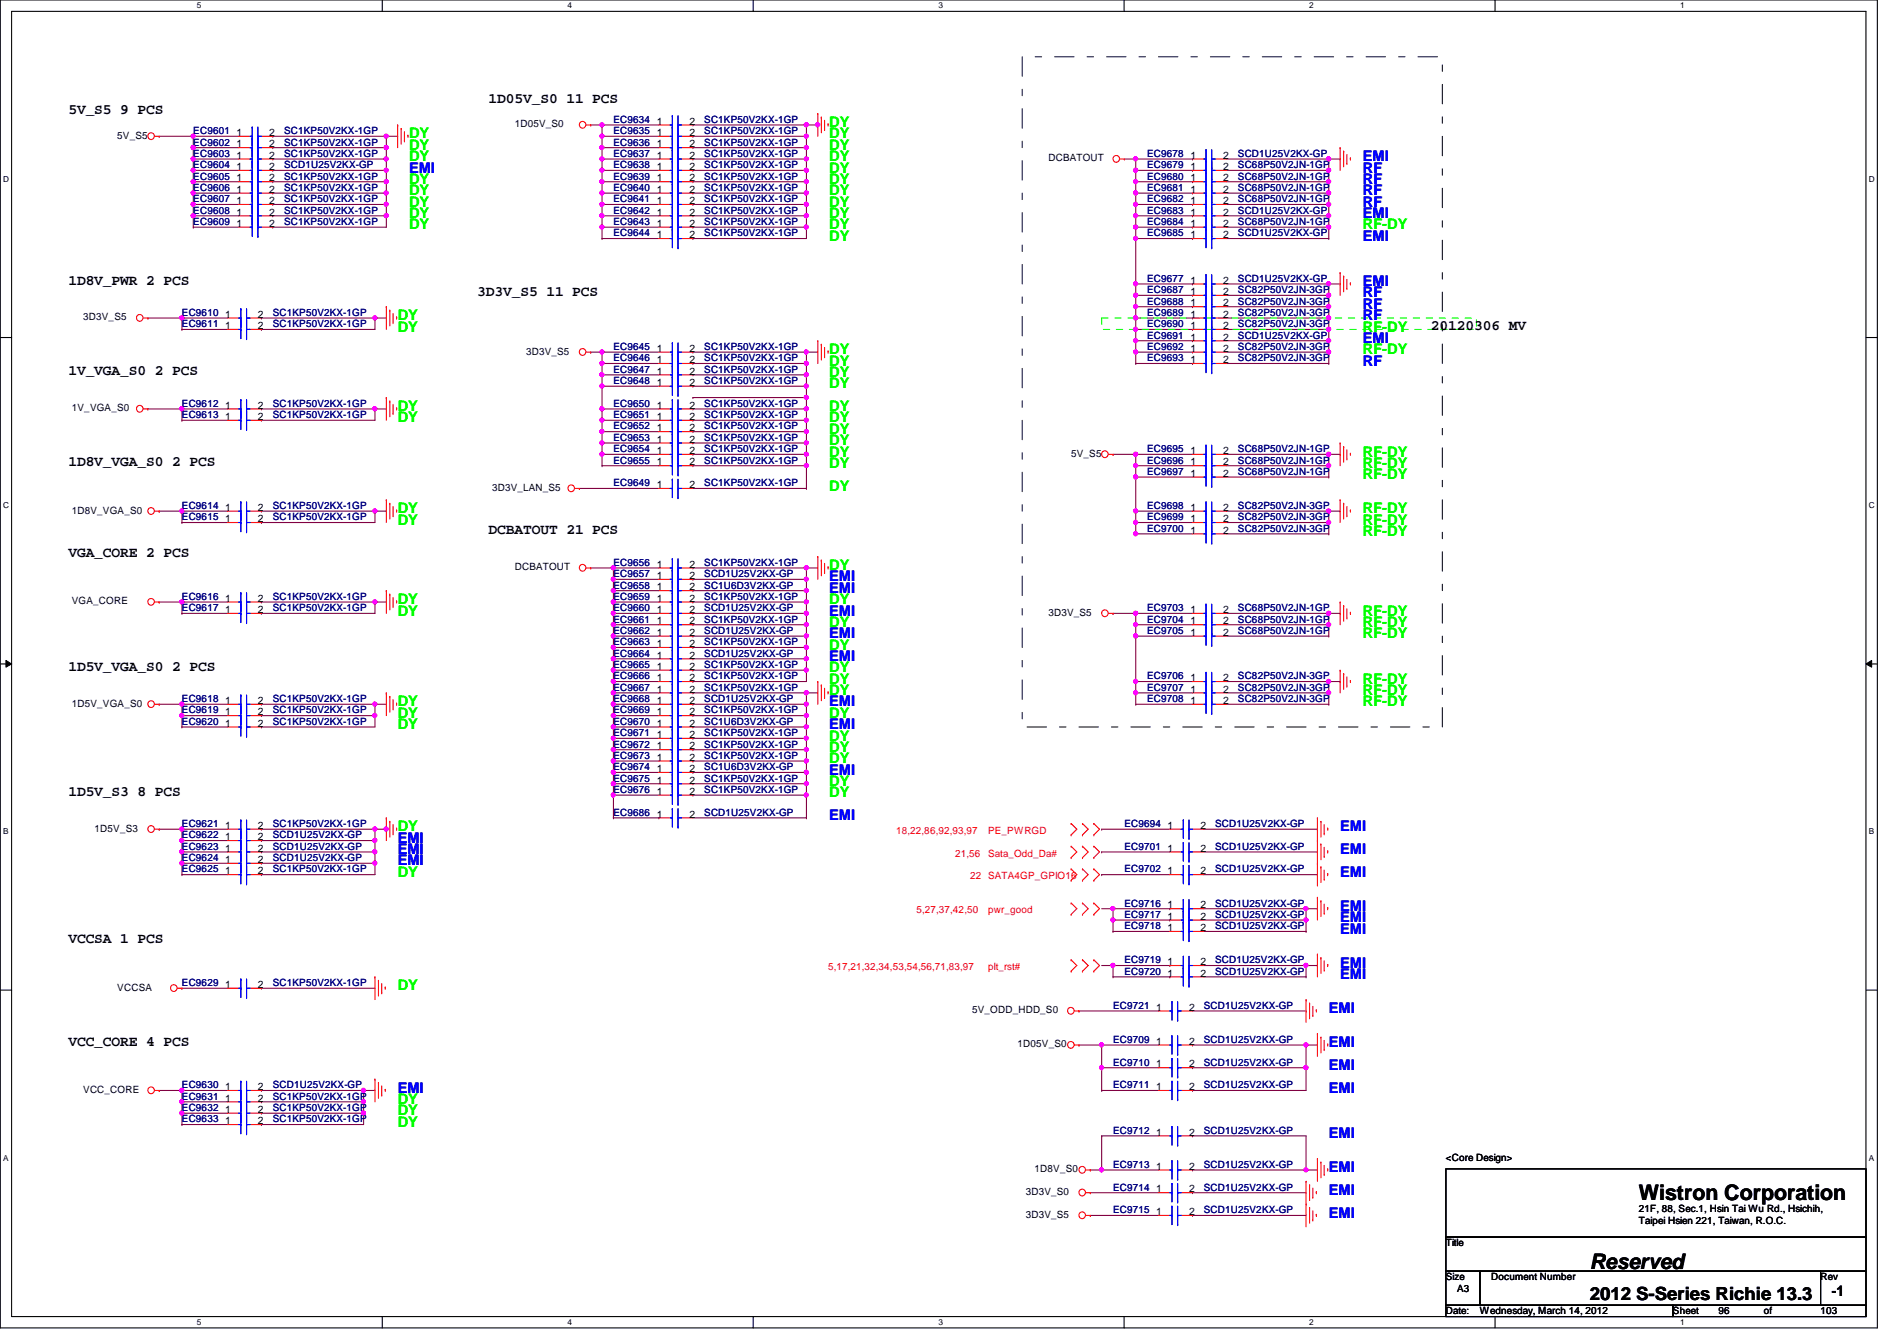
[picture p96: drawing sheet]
<svg xmlns="http://www.w3.org/2000/svg" width="297mm" height="210mm" viewBox="0 0 297 210" stroke-linecap="round" stroke-linejoin="round" font-family="sans-serif">
<defs><g id="words">
<g font-size="3.3">
<text x="256.6" y="187.9">Wistron Corporation</text>
<text x="249" y="198.6">Reserved</text>
</g>
<text font-size="2.8" x="249" y="203.5">2012 S-Series Richie 13.3</text>
<g font-size="2.3">
<text x="10.7" y="17.9">5V_S5 9 PCS</text>
<text x="76.5" y="16.1">1D05V_S0 11 PCS</text>
<text x="10.7" y="44.5">1D8V_PWR 2 PCS</text>
<text x="74.7" y="46.3">3D3V_S5 11 PCS</text>
<text x="224.1" y="51.6">20120306 MV</text>
<text x="10.7" y="58.8">1V_VGA_S0 2 PCS</text>
<text x="10.7" y="73">1D8V_VGA_S0 2 PCS</text>
<text x="76.5" y="83.7">DCBATOUT 21 PCS</text>
<text x="10.7" y="87.2">VGA_CORE 2 PCS</text>
<text x="10.7" y="105">1D5V_VGA_S0 2 PCS</text>
<text x="10.7" y="124.5">1D5V_S3 8 PCS</text>
<text x="10.7" y="147.7">VCCSA 1 PCS</text>
<text x="10.7" y="163.7">VCC_CORE 4 PCS</text>
<text x="286.8" y="202.9">-1</text>
</g>
<g font-size="2.3" fill="#0f0">
<text x="64" y="21.7">DY</text>
<text x="64" y="23.5">DY</text>
<text x="129.8" y="19.9">DY</text>
<text x="129.8" y="21.7">DY</text>
<text x="129.8" y="23.5">DY</text>
<text x="64" y="28.8">DY</text>
<text x="64" y="25.2">DY</text>
<text x="129.8" y="27">DY</text>
<text x="129.8" y="28.8">DY</text>
<text x="129.8" y="25.2">DY</text>
<text x="64" y="30.6">DY</text>
<text x="64" y="32.3">DY</text>
<text x="64" y="34.1">DY</text>
<text x="64" y="35.9">DY</text>
<text x="129.8" y="32.3">DY</text>
<text x="129.8" y="34.1">DY</text>
<text x="129.8" y="35.9">DY</text>
<text x="129.8" y="30.6">DY</text>
<text x="213.4" y="35.9">RF-DY</text>
<text x="129.8" y="37.7">DY</text>
<text x="62.3" y="50.1">DY</text>
<text x="62.3" y="51.9">DY</text>
<text x="213.4" y="51.9">RF-DY</text>
<text x="129.8" y="55.5">DY</text>
<text x="129.8" y="57.2">DY</text>
<text x="129.8" y="59">DY</text>
<text x="213.4" y="55.5">RF-DY</text>
<text x="62.3" y="64.3">DY</text>
<text x="129.8" y="60.8">DY</text>
<text x="129.8" y="64.3">DY</text>
<text x="62.3" y="66.1">DY</text>
<text x="129.8" y="66.1">DY</text>
<text x="129.8" y="67.9">DY</text>
<text x="129.8" y="69.7">DY</text>
<text x="129.8" y="71.5">DY</text>
<text x="213.4" y="71.5">RF-DY</text>
<text x="129.8" y="76.8">DY</text>
<text x="129.8" y="73.2">DY</text>
<text x="213.4" y="75">RF-DY</text>
<text x="213.4" y="73.2">RF-DY</text>
<text x="62.3" y="80.3">DY</text>
<text x="62.3" y="82.1">DY</text>
<text x="213.4" y="83.9">RF-DY</text>
<text x="213.4" y="82.1">RF-DY</text>
<text x="213.4" y="80.3">RF-DY</text>
<text x="129.8" y="89.2">DY</text>
<text x="62.3" y="94.6">DY</text>
<text x="129.8" y="94.6">DY</text>
<text x="62.3" y="96.4">DY</text>
<text x="129.8" y="98.1">DY</text>
<text x="129.8" y="101.7">DY</text>
<text x="213.4" y="99.9">RF-DY</text>
<text x="213.4" y="98.1">RF-DY</text>
<text x="213.4" y="96.4">RF-DY</text>
<text x="129.8" y="105.2">DY</text>
<text x="129.8" y="107">DY</text>
<text x="213.4" y="107">RF-DY</text>
<text x="62.3" y="112.4">DY</text>
<text x="62.3" y="110.6">DY</text>
<text x="129.8" y="108.8">DY</text>
<text x="129.8" y="112.4">DY</text>
<text x="213.4" y="110.6">RF-DY</text>
<text x="213.4" y="108.8">RF-DY</text>
<text x="62.3" y="114.1">DY</text>
<text x="129.8" y="115.9">DY</text>
<text x="129.8" y="117.7">DY</text>
<text x="129.8" y="119.5">DY</text>
<text x="129.8" y="124.8">DY</text>
<text x="129.8" y="123">DY</text>
<text x="62.3" y="130.1">DY</text>
<text x="62.3" y="137.2">DY</text>
<text x="62.3" y="155">DY</text>
<text x="62.3" y="172.8">DY</text>
<text x="62.3" y="174.6">DY</text>
<text x="62.3" y="176.4">DY</text>
</g>
<g font-size="2.3" fill="#00f">
<text x="64" y="27">EMI</text>
<text x="213.4" y="28.8">RF</text>
<text x="213.4" y="27">RF</text>
<text x="213.4" y="25.2">EMI</text>
<text x="213.4" y="30.6">RF</text>
<text x="213.4" y="32.3">RF</text>
<text x="213.4" y="34.1">EMI</text>
<text x="213.4" y="37.7">EMI</text>
<text x="213.4" y="46.6">RF</text>
<text x="213.4" y="44.8">EMI</text>
<text x="213.4" y="48.3">RF</text>
<text x="213.4" y="53.7">EMI</text>
<text x="213.4" y="50.1">RF</text>
<text x="213.4" y="57.2">RF</text>
<text x="129.8" y="92.8">EMI</text>
<text x="129.8" y="91">EMI</text>
<text x="129.8" y="99.9">EMI</text>
<text x="129.8" y="96.4">EMI</text>
<text x="129.8" y="103.5">EMI</text>
<text x="129.8" y="110.6">EMI</text>
<text x="129.8" y="114.1">EMI</text>
<text x="129.8" y="121.2">EMI</text>
<text x="62.3" y="131.9">EMI</text>
<text x="129.8" y="128.4">EMI</text>
<text x="209.8" y="130.1">EMI</text>
<text x="62.3" y="133.7">EMI</text>
<text x="62.3" y="135.5">EMI</text>
<text x="209.8" y="137.2">EMI</text>
<text x="209.8" y="133.7">EMI</text>
<text x="209.8" y="142.6">EMI</text>
<text x="209.8" y="146.1">EMI</text>
<text x="209.8" y="144.4">EMI</text>
<text x="209.8" y="153.2">EMI</text>
<text x="209.8" y="151.5">EMI</text>
<text x="208.1" y="158.6">EMI</text>
<text x="208.1" y="163.9">EMI</text>
<text x="208.1" y="167.5">EMI</text>
<text x="62.3" y="171">EMI</text>
<text x="208.1" y="171">EMI</text>
<text x="208.1" y="178.1">EMI</text>
<text x="208.1" y="183.5">EMI</text>
<text x="208.1" y="187">EMI</text>
<text x="208.1" y="190.6">EMI</text>
</g>
<g font-size="1.6">
<text x="18.4" y="21.7">5V_S5</text>
<text x="37" y="21.3">1</text>
<text x="37" y="23.1">1</text>
<text x="42.2" y="21.3">2</text>
<text x="42.2" y="23.1">2</text>
<text x="80.6" y="19.9">1D05V_S0</text>
<text x="102.8" y="19.5">1</text>
<text x="102.8" y="21.3">1</text>
<text x="102.8" y="23.1">1</text>
<text x="107.9" y="19.5">2</text>
<text x="107.9" y="21.3">2</text>
<text x="107.9" y="23.1">2</text>
<text x="37" y="26.6">1</text>
<text x="37" y="28.4">1</text>
<text x="37" y="24.8">1</text>
<text x="42.2" y="26.6">2</text>
<text x="42.2" y="28.4">2</text>
<text x="42.2" y="24.8">2</text>
<text x="102.8" y="26.6">1</text>
<text x="102.8" y="28.4">1</text>
<text x="102.8" y="24.8">1</text>
<text x="107.9" y="26.6">2</text>
<text x="107.9" y="28.4">2</text>
<text x="107.9" y="24.8">2</text>
<text x="164.2" y="25.3">DCBATOUT</text>
<text x="186.4" y="28.4">1</text>
<text x="186.4" y="26.6">1</text>
<text x="186.4" y="24.8">1</text>
<text x="191.5" y="28.4">2</text>
<text x="191.5" y="26.6">2</text>
<text x="191.5" y="24.8">2</text>
<text x="37" y="30.2">1</text>
<text x="37" y="32">1</text>
<text x="37" y="33.7">1</text>
<text x="37" y="35.5">1</text>
<text x="42.2" y="30.2">2</text>
<text x="42.2" y="32">2</text>
<text x="42.2" y="33.7">2</text>
<text x="42.2" y="35.5">2</text>
<text x="102.8" y="32">1</text>
<text x="102.8" y="33.7">1</text>
<text x="102.8" y="35.5">1</text>
<text x="102.8" y="30.2">1</text>
<text x="107.9" y="32">2</text>
<text x="107.9" y="33.7">2</text>
<text x="107.9" y="35.5">2</text>
<text x="107.9" y="30.2">2</text>
<text x="186.4" y="30.2">1</text>
<text x="186.4" y="32">1</text>
<text x="186.4" y="35.5">1</text>
<text x="186.4" y="33.7">1</text>
<text x="191.5" y="30.2">2</text>
<text x="191.5" y="32">2</text>
<text x="191.5" y="35.5">2</text>
<text x="191.5" y="33.7">2</text>
<text x="102.8" y="37.3">1</text>
<text x="107.9" y="37.3">2</text>
<text x="186.4" y="37.3">1</text>
<text x="191.5" y="37.3">2</text>
<text x="186.4" y="48">1</text>
<text x="186.4" y="46.2">1</text>
<text x="186.4" y="44.4">1</text>
<text x="191.5" y="48">2</text>
<text x="191.5" y="46.2">2</text>
<text x="191.5" y="44.4">2</text>
<text x="13" y="50.2">3D3V_S5</text>
<text x="35.3" y="49.7">1</text>
<text x="35.3" y="51.5">1</text>
<text x="40.4" y="49.7">2</text>
<text x="40.4" y="51.5">2</text>
<text x="186.4" y="53.3">1</text>
<text x="186.4" y="49.7">1</text>
<text x="186.4" y="51.5">1</text>
<text x="191.5" y="53.3">2</text>
<text x="191.5" y="49.7">2</text>
<text x="191.5" y="51.5">2</text>
<text x="82.4" y="55.5">3D3V_S5</text>
<text x="102.8" y="55.1">1</text>
<text x="102.8" y="56.9">1</text>
<text x="102.8" y="58.6">1</text>
<text x="107.9" y="55.1">2</text>
<text x="107.9" y="56.9">2</text>
<text x="107.9" y="58.6">2</text>
<text x="186.4" y="56.9">1</text>
<text x="186.4" y="55.1">1</text>
<text x="191.5" y="56.9">2</text>
<text x="191.5" y="55.1">2</text>
<text x="11.3" y="64.4">1V_VGA_S0</text>
<text x="35.3" y="64">1</text>
<text x="35.3" y="65.7">1</text>
<text x="40.4" y="64">2</text>
<text x="40.4" y="65.7">2</text>
<text x="102.8" y="60.4">1</text>
<text x="102.8" y="64">1</text>
<text x="102.8" y="65.7">1</text>
<text x="107.9" y="60.4">2</text>
<text x="107.9" y="64">2</text>
<text x="107.9" y="65.7">2</text>
<text x="102.8" y="67.5">1</text>
<text x="102.8" y="69.3">1</text>
<text x="102.8" y="71.1">1</text>
<text x="107.9" y="67.5">2</text>
<text x="107.9" y="69.3">2</text>
<text x="107.9" y="71.1">2</text>
<text x="167.7" y="71.5">5V_S5</text>
<text x="186.4" y="71.1">1</text>
<text x="191.5" y="71.1">2</text>
<text x="77" y="76.8">3D3V_LAN_S5</text>
<text x="102.8" y="76.4">1</text>
<text x="102.8" y="72.9">1</text>
<text x="107.9" y="76.4">2</text>
<text x="107.9" y="72.9">2</text>
<text x="186.4" y="74.6">1</text>
<text x="186.4" y="72.9">1</text>
<text x="191.5" y="74.6">2</text>
<text x="191.5" y="72.9">2</text>
<text x="11.3" y="80.4">1D8V_VGA_S0</text>
<text x="35.3" y="80">1</text>
<text x="35.3" y="81.7">1</text>
<text x="40.4" y="80">2</text>
<text x="40.4" y="81.7">2</text>
<text x="186.4" y="83.5">1</text>
<text x="186.4" y="81.7">1</text>
<text x="186.4" y="80">1</text>
<text x="191.5" y="83.5">2</text>
<text x="191.5" y="81.7">2</text>
<text x="191.5" y="80">2</text>
<text x="80.6" y="89.3">DCBATOUT</text>
<text x="102.8" y="88.9">1</text>
<text x="107.9" y="88.9">2</text>
<text x="11.3" y="94.6">VGA_CORE</text>
<text x="35.3" y="94.2">1</text>
<text x="35.3" y="96">1</text>
<text x="40.4" y="94.2">2</text>
<text x="40.4" y="96">2</text>
<text x="102.8" y="92.4">1</text>
<text x="102.8" y="90.6">1</text>
<text x="102.8" y="96">1</text>
<text x="102.8" y="94.2">1</text>
<text x="107.9" y="92.4">2</text>
<text x="107.9" y="90.6">2</text>
<text x="107.9" y="96">2</text>
<text x="107.9" y="94.2">2</text>
<text x="186.4" y="96">1</text>
<text x="191.5" y="96">2</text>
<text x="102.8" y="97.7">1</text>
<text x="102.8" y="99.5">1</text>
<text x="102.8" y="101.3">1</text>
<text x="107.9" y="97.7">2</text>
<text x="107.9" y="99.5">2</text>
<text x="107.9" y="101.3">2</text>
<text x="164.2" y="96.4">3D3V_S5</text>
<text x="186.4" y="99.5">1</text>
<text x="186.4" y="97.7">1</text>
<text x="191.5" y="99.5">2</text>
<text x="191.5" y="97.7">2</text>
<text x="102.8" y="103.1">1</text>
<text x="102.8" y="104.9">1</text>
<text x="102.8" y="106.6">1</text>
<text x="107.9" y="103.1">2</text>
<text x="107.9" y="104.9">2</text>
<text x="107.9" y="106.6">2</text>
<text x="186.4" y="106.6">1</text>
<text x="191.5" y="106.6">2</text>
<text x="11.3" y="110.6">1D5V_VGA_S0</text>
<text x="35.3" y="112">1</text>
<text x="35.3" y="113.7">1</text>
<text x="35.3" y="110.2">1</text>
<text x="40.4" y="112">2</text>
<text x="40.4" y="113.7">2</text>
<text x="40.4" y="110.2">2</text>
<text x="102.8" y="113.7">1</text>
<text x="102.8" y="108.4">1</text>
<text x="102.8" y="112">1</text>
<text x="102.8" y="110.2">1</text>
<text x="107.9" y="113.7">2</text>
<text x="107.9" y="108.4">2</text>
<text x="107.9" y="112">2</text>
<text x="107.9" y="110.2">2</text>
<text x="186.4" y="110.2">1</text>
<text x="186.4" y="108.4">1</text>
<text x="191.5" y="110.2">2</text>
<text x="191.5" y="108.4">2</text>
<text x="102.8" y="115.5">1</text>
<text x="102.8" y="117.3">1</text>
<text x="102.8" y="119.1">1</text>
<text x="107.9" y="115.5">2</text>
<text x="107.9" y="117.3">2</text>
<text x="107.9" y="119.1">2</text>
<text x="102.8" y="124.4">1</text>
<text x="102.8" y="120.9">1</text>
<text x="102.8" y="122.6">1</text>
<text x="107.9" y="124.4">2</text>
<text x="107.9" y="120.9">2</text>
<text x="107.9" y="122.6">2</text>
<text x="14.8" y="130.2">1D5V_S3</text>
<text x="35.3" y="131.5">1</text>
<text x="35.3" y="129.8">1</text>
<text x="40.4" y="131.5">2</text>
<text x="40.4" y="129.8">2</text>
<text x="102.8" y="128">1</text>
<text x="107.9" y="128">2</text>
<text x="182.8" y="129.8">1</text>
<text x="188" y="129.8">2</text>
<text x="35.3" y="136.9">1</text>
<text x="35.3" y="133.3">1</text>
<text x="35.3" y="135.1">1</text>
<text x="40.4" y="136.9">2</text>
<text x="40.4" y="133.3">2</text>
<text x="40.4" y="135.1">2</text>
<text x="182.8" y="136.9">1</text>
<text x="182.8" y="133.3">1</text>
<text x="188" y="136.9">2</text>
<text x="188" y="133.3">2</text>
<text x="182.8" y="142.2">1</text>
<text x="182.8" y="144">1</text>
<text x="188" y="142.2">2</text>
<text x="188" y="144">2</text>
<text x="182.8" y="145.8">1</text>
<text x="188" y="145.8">2</text>
<text x="18.4" y="155.1">VCCSA</text>
<text x="35.3" y="154.6">1</text>
<text x="40.4" y="154.6">2</text>
<text x="182.8" y="152.9">1</text>
<text x="182.8" y="151.1">1</text>
<text x="188" y="152.9">2</text>
<text x="188" y="151.1">2</text>
<text x="152.2" y="158.6">5V_ODD_HDD_S0</text>
<text x="181.1" y="158.2">1</text>
<text x="186.2" y="158.2">2</text>
<text x="159.3" y="164">1D05V_S0</text>
<text x="181.1" y="163.5">1</text>
<text x="181.1" y="167.1">1</text>
<text x="186.2" y="163.5">2</text>
<text x="186.2" y="167.1">2</text>
<text x="13" y="171.1">VCC_CORE</text>
<text x="35.3" y="172.4">1</text>
<text x="35.3" y="170.6">1</text>
<text x="40.4" y="172.4">2</text>
<text x="40.4" y="170.6">2</text>
<text x="181.1" y="170.6">1</text>
<text x="186.2" y="170.6">2</text>
<text x="35.3" y="174.2">1</text>
<text x="35.3" y="176">1</text>
<text x="40.4" y="174.2">2</text>
<text x="40.4" y="176">2</text>
<text x="181.1" y="177.8">1</text>
<text x="186.2" y="177.8">2</text>
<text x="162" y="183.5">1D8V_S0</text>
<text x="181.1" y="183.1">1</text>
<text x="186.2" y="183.1">2</text>
<text x="226.4" y="181.7">&lt;Core Design&gt;</text>
<text x="160.6" y="190.6">3D3V_S5</text>
<text x="160.6" y="187.1">3D3V_S0</text>
<text x="181.1" y="186.6">1</text>
<text x="181.1" y="190.2">1</text>
<text x="186.2" y="186.6">2</text>
<text x="186.2" y="190.2">2</text>
<text x="256.6" y="189.7">21F, 88, Sec.1, Hsin Tai Wu Rd., Hsichih,</text>
<text x="256.6" y="191.6">Taipei Hsien 221, Taiwan, R.O.C.</text>
<text x="226.4" y="195.1">Title</text>
<text x="226.4" y="200.4">Size</text>
<text x="228.2" y="202.2">A3</text>
<text x="233.5" y="200.4">Document Number</text>
<text x="285.1" y="200.4">Rev</text>
<text x="226.4" y="205.7">Date:</text>
<text x="231.7" y="205.7">Wednesday, March 14, 2012</text>
<text x="262" y="205.7">Sheet</text>
<text x="269.1" y="205.7">96</text>
<text x="276.2" y="205.7">of</text>
<text x="285.1" y="205.7">103</text>
</g>
<g font-size="1.6" fill="#000080">
<text x="30.3" y="21">EC9601</text>
<text x="30.3" y="22.8">EC9602</text>
<text x="44.5" y="21">SC1KP50V2KX-1GP</text>
<text x="44.5" y="22.8">SC1KP50V2KX-1GP</text>
<text x="96.1" y="19.2">EC9634</text>
<text x="96.1" y="21">EC9635</text>
<text x="96.1" y="22.8">EC9636</text>
<text x="110.3" y="19.2">SC1KP50V2KX-1GP</text>
<text x="110.3" y="21">SC1KP50V2KX-1GP</text>
<text x="110.3" y="22.8">SC1KP50V2KX-1GP</text>
<text x="30.3" y="26.3">EC9604</text>
<text x="30.3" y="28.1">EC9605</text>
<text x="30.3" y="29.9">EC9606</text>
<text x="30.3" y="24.6">EC9603</text>
<text x="44.5" y="26.3">SCD1U25V2KX-GP</text>
<text x="44.5" y="28.1">SC1KP50V2KX-1GP</text>
<text x="44.5" y="29.9">SC1KP50V2KX-1GP</text>
<text x="44.5" y="24.6">SC1KP50V2KX-1GP</text>
<text x="96.1" y="26.3">EC9638</text>
<text x="96.1" y="28.1">EC9639</text>
<text x="96.1" y="29.9">EC9640</text>
<text x="96.1" y="24.6">EC9637</text>
<text x="110.3" y="26.3">SC1KP50V2KX-1GP</text>
<text x="110.3" y="28.1">SC1KP50V2KX-1GP</text>
<text x="110.3" y="29.9">SC1KP50V2KX-1GP</text>
<text x="110.3" y="24.6">SC1KP50V2KX-1GP</text>
<text x="179.6" y="28.1">EC9680</text>
<text x="179.6" y="29.9">EC9681</text>
<text x="179.6" y="26.3">EC9679</text>
<text x="179.6" y="24.6">EC9678</text>
<text x="193.8" y="28.1">SC68P50V2JN-1GP</text>
<text x="193.8" y="29.9">SC68P50V2JN-1GP</text>
<text x="193.8" y="26.3">SC68P50V2JN-1GP</text>
<text x="193.8" y="24.6">SCD1U25V2KX-GP</text>
<text x="30.3" y="31.7">EC9607</text>
<text x="30.3" y="33.4">EC9608</text>
<text x="30.3" y="35.2">EC9609</text>
<text x="44.5" y="31.7">SC1KP50V2KX-1GP</text>
<text x="44.5" y="33.4">SC1KP50V2KX-1GP</text>
<text x="44.5" y="35.2">SC1KP50V2KX-1GP</text>
<text x="96.1" y="31.7">EC9641</text>
<text x="96.1" y="33.4">EC9642</text>
<text x="96.1" y="35.2">EC9643</text>
<text x="110.3" y="31.7">SC1KP50V2KX-1GP</text>
<text x="110.3" y="33.4">SC1KP50V2KX-1GP</text>
<text x="110.3" y="35.2">SC1KP50V2KX-1GP</text>
<text x="179.6" y="31.7">EC9682</text>
<text x="179.6" y="35.2">EC9684</text>
<text x="179.6" y="33.4">EC9683</text>
<text x="193.8" y="31.7">SC68P50V2JN-1GP</text>
<text x="193.8" y="35.2">SC68P50V2JN-1GP</text>
<text x="193.8" y="33.4">SCD1U25V2KX-GP</text>
<text x="96.1" y="37">EC9644</text>
<text x="110.3" y="37">SC1KP50V2KX-1GP</text>
<text x="179.6" y="37">EC9685</text>
<text x="193.8" y="37">SCD1U25V2KX-GP</text>
<text x="179.6" y="47.7">EC9688</text>
<text x="179.6" y="45.9">EC9687</text>
<text x="179.6" y="44.1">EC9677</text>
<text x="193.8" y="47.7">SC82P50V2JN-3GP</text>
<text x="193.8" y="45.9">SC82P50V2JN-3GP</text>
<text x="193.8" y="44.1">SCD1U25V2KX-GP</text>
<text x="28.5" y="49.4">EC9610</text>
<text x="28.5" y="51.2">EC9611</text>
<text x="42.7" y="49.4">SC1KP50V2KX-1GP</text>
<text x="42.7" y="51.2">SC1KP50V2KX-1GP</text>
<text x="179.6" y="53">EC9691</text>
<text x="179.6" y="49.4">EC9689</text>
<text x="179.6" y="51.2">EC9690</text>
<text x="193.8" y="53">SCD1U25V2KX-GP</text>
<text x="193.8" y="49.4">SC82P50V2JN-3GP</text>
<text x="193.8" y="51.2">SC82P50V2JN-3GP</text>
<text x="96.1" y="54.8">EC9645</text>
<text x="96.1" y="56.6">EC9646</text>
<text x="96.1" y="58.3">EC9647</text>
<text x="110.3" y="54.8">SC1KP50V2KX-1GP</text>
<text x="110.3" y="56.6">SC1KP50V2KX-1GP</text>
<text x="110.3" y="58.3">SC1KP50V2KX-1GP</text>
<text x="179.6" y="56.6">EC9693</text>
<text x="179.6" y="54.8">EC9692</text>
<text x="193.8" y="56.6">SC82P50V2JN-3GP</text>
<text x="193.8" y="54.8">SC82P50V2JN-3GP</text>
<text x="28.5" y="63.7">EC9612</text>
<text x="28.5" y="65.4">EC9613</text>
<text x="42.7" y="63.7">SC1KP50V2KX-1GP</text>
<text x="42.7" y="65.4">SC1KP50V2KX-1GP</text>
<text x="96.1" y="60.1">EC9648</text>
<text x="96.1" y="63.7">EC9650</text>
<text x="96.1" y="65.4">EC9651</text>
<text x="110.3" y="60.1">SC1KP50V2KX-1GP</text>
<text x="110.3" y="63.7">SC1KP50V2KX-1GP</text>
<text x="110.3" y="65.4">SC1KP50V2KX-1GP</text>
<text x="96.1" y="67.2">EC9652</text>
<text x="96.1" y="69">EC9653</text>
<text x="96.1" y="70.8">EC9654</text>
<text x="110.3" y="67.2">SC1KP50V2KX-1GP</text>
<text x="110.3" y="69">SC1KP50V2KX-1GP</text>
<text x="110.3" y="70.8">SC1KP50V2KX-1GP</text>
<text x="179.6" y="70.8">EC9695</text>
<text x="193.8" y="70.8">SC68P50V2JN-1GP</text>
<text x="96.1" y="76.1">EC9649</text>
<text x="96.1" y="72.6">EC9655</text>
<text x="110.3" y="76.1">SC1KP50V2KX-1GP</text>
<text x="110.3" y="72.6">SC1KP50V2KX-1GP</text>
<text x="179.6" y="74.3">EC9697</text>
<text x="179.6" y="72.6">EC9696</text>
<text x="193.8" y="74.3">SC68P50V2JN-1GP</text>
<text x="193.8" y="72.6">SC68P50V2JN-1GP</text>
<text x="28.5" y="79.7">EC9614</text>
<text x="28.5" y="81.4">EC9615</text>
<text x="42.7" y="79.7">SC1KP50V2KX-1GP</text>
<text x="42.7" y="81.4">SC1KP50V2KX-1GP</text>
<text x="179.6" y="83.2">EC9700</text>
<text x="179.6" y="81.4">EC9699</text>
<text x="179.6" y="79.7">EC9698</text>
<text x="193.8" y="83.2">SC82P50V2JN-3GP</text>
<text x="193.8" y="81.4">SC82P50V2JN-3GP</text>
<text x="193.8" y="79.7">SC82P50V2JN-3GP</text>
<text x="96.1" y="88.6">EC9656</text>
<text x="110.3" y="88.6">SC1KP50V2KX-1GP</text>
<text x="28.5" y="93.9">EC9616</text>
<text x="28.5" y="95.7">EC9617</text>
<text x="42.7" y="93.9">SC1KP50V2KX-1GP</text>
<text x="42.7" y="95.7">SC1KP50V2KX-1GP</text>
<text x="96.1" y="92.1">EC9658</text>
<text x="96.1" y="90.3">EC9657</text>
<text x="96.1" y="95.7">EC9660</text>
<text x="96.1" y="93.9">EC9659</text>
<text x="110.3" y="92.1">SC1U6D3V2KX-GP</text>
<text x="110.3" y="90.3">SCD1U25V2KX-GP</text>
<text x="110.3" y="95.7">SCD1U25V2KX-GP</text>
<text x="110.3" y="93.9">SC1KP50V2KX-1GP</text>
<text x="179.6" y="95.7">EC9703</text>
<text x="193.8" y="95.7">SC68P50V2JN-1GP</text>
<text x="96.1" y="97.5">EC9661</text>
<text x="96.1" y="99.2">EC9662</text>
<text x="96.1" y="101">EC9663</text>
<text x="110.3" y="97.5">SC1KP50V2KX-1GP</text>
<text x="110.3" y="99.2">SCD1U25V2KX-GP</text>
<text x="110.3" y="101">SC1KP50V2KX-1GP</text>
<text x="179.6" y="99.2">EC9705</text>
<text x="179.6" y="97.5">EC9704</text>
<text x="193.8" y="99.2">SC68P50V2JN-1GP</text>
<text x="193.8" y="97.5">SC68P50V2JN-1GP</text>
<text x="96.1" y="102.8">EC9664</text>
<text x="96.1" y="104.6">EC9665</text>
<text x="96.1" y="106.3">EC9666</text>
<text x="110.3" y="102.8">SCD1U25V2KX-GP</text>
<text x="110.3" y="104.6">SC1KP50V2KX-1GP</text>
<text x="110.3" y="106.3">SC1KP50V2KX-1GP</text>
<text x="179.6" y="106.3">EC9706</text>
<text x="193.8" y="106.3">SC82P50V2JN-3GP</text>
<text x="28.5" y="111.7">EC9619</text>
<text x="28.5" y="113.5">EC9620</text>
<text x="28.5" y="109.9">EC9618</text>
<text x="42.7" y="111.7">SC1KP50V2KX-1GP</text>
<text x="42.7" y="113.5">SC1KP50V2KX-1GP</text>
<text x="42.7" y="109.9">SC1KP50V2KX-1GP</text>
<text x="96.1" y="113.5">EC9670</text>
<text x="96.1" y="108.1">EC9667</text>
<text x="96.1" y="111.7">EC9669</text>
<text x="96.1" y="109.9">EC9668</text>
<text x="110.3" y="113.5">SC1U6D3V2KX-GP</text>
<text x="110.3" y="108.1">SC1KP50V2KX-1GP</text>
<text x="110.3" y="111.7">SC1KP50V2KX-1GP</text>
<text x="110.3" y="109.9">SCD1U25V2KX-GP</text>
<text x="179.6" y="109.9">EC9708</text>
<text x="179.6" y="108.1">EC9707</text>
<text x="193.8" y="109.9">SC82P50V2JN-3GP</text>
<text x="193.8" y="108.1">SC82P50V2JN-3GP</text>
<text x="96.1" y="115.2">EC9671</text>
<text x="96.1" y="117">EC9672</text>
<text x="96.1" y="118.8">EC9673</text>
<text x="110.3" y="115.2">SC1KP50V2KX-1GP</text>
<text x="110.3" y="117">SC1KP50V2KX-1GP</text>
<text x="110.3" y="118.8">SC1KP50V2KX-1GP</text>
<text x="96.1" y="124.1">EC9676</text>
<text x="96.1" y="120.6">EC9674</text>
<text x="96.1" y="122.3">EC9675</text>
<text x="110.3" y="124.1">SC1KP50V2KX-1GP</text>
<text x="110.3" y="120.6">SC1U6D3V2KX-GP</text>
<text x="110.3" y="122.3">SC1KP50V2KX-1GP</text>
<text x="28.5" y="131.2">EC9622</text>
<text x="28.5" y="129.5">EC9621</text>
<text x="42.7" y="131.2">SCD1U25V2KX-GP</text>
<text x="42.7" y="129.5">SC1KP50V2KX-1GP</text>
<text x="96.1" y="127.7">EC9686</text>
<text x="110.3" y="127.7">SCD1U25V2KX-GP</text>
<text x="176.1" y="129.5">EC9694</text>
<text x="190.3" y="129.5">SCD1U25V2KX-GP</text>
<text x="28.5" y="136.6">EC9625</text>
<text x="28.5" y="133">EC9623</text>
<text x="28.5" y="134.8">EC9624</text>
<text x="42.7" y="136.6">SC1KP50V2KX-1GP</text>
<text x="42.7" y="133">SCD1U25V2KX-GP</text>
<text x="42.7" y="134.8">SCD1U25V2KX-GP</text>
<text x="176.1" y="136.6">EC9702</text>
<text x="176.1" y="133">EC9701</text>
<text x="190.3" y="136.6">SCD1U25V2KX-GP</text>
<text x="190.3" y="133">SCD1U25V2KX-GP</text>
<text x="176.1" y="141.9">EC9716</text>
<text x="176.1" y="143.7">EC9717</text>
<text x="190.3" y="141.9">SCD1U25V2KX-GP</text>
<text x="190.3" y="143.7">SCD1U25V2KX-GP</text>
<text x="176.1" y="145.5">EC9718</text>
<text x="190.3" y="145.5">SCD1U25V2KX-GP</text>
<text x="28.5" y="154.3">EC9629</text>
<text x="42.7" y="154.3">SC1KP50V2KX-1GP</text>
<text x="176.1" y="152.6">EC9720</text>
<text x="176.1" y="150.8">EC9719</text>
<text x="190.3" y="152.6">SCD1U25V2KX-GP</text>
<text x="190.3" y="150.8">SCD1U25V2KX-GP</text>
<text x="174.3" y="157.9">EC9721</text>
<text x="188.5" y="157.9">SCD1U25V2KX-GP</text>
<text x="174.3" y="163.2">EC9709</text>
<text x="174.3" y="166.8">EC9710</text>
<text x="188.5" y="163.2">SCD1U25V2KX-GP</text>
<text x="188.5" y="166.8">SCD1U25V2KX-GP</text>
<text x="28.5" y="172.1">EC9631</text>
<text x="28.5" y="173.9">EC9632</text>
<text x="28.5" y="170.3">EC9630</text>
<text x="42.7" y="172.1">SC1KP50V2KX-1GP</text>
<text x="42.7" y="173.9">SC1KP50V2KX-1GP</text>
<text x="42.7" y="170.3">SCD1U25V2KX-GP</text>
<text x="174.3" y="170.3">EC9711</text>
<text x="188.5" y="170.3">SCD1U25V2KX-GP</text>
<text x="28.5" y="175.7">EC9633</text>
<text x="42.7" y="175.7">SC1KP50V2KX-1GP</text>
<text x="174.3" y="177.5">EC9712</text>
<text x="188.5" y="177.5">SCD1U25V2KX-GP</text>
<text x="174.3" y="182.8">EC9713</text>
<text x="188.5" y="182.8">SCD1U25V2KX-GP</text>
<text x="174.3" y="186.4">EC9714</text>
<text x="174.3" y="189.9">EC9715</text>
<text x="188.5" y="186.4">SCD1U25V2KX-GP</text>
<text x="188.5" y="189.9">SCD1U25V2KX-GP</text>
</g>
<g font-size="1.6" fill="#f00">
<text x="140.3" y="130.5">18,22,86,92,93,97</text>
<text x="154.7" y="130.5">PE_PWRGD</text>
<text x="149.6" y="134.1">21,56</text>
<text x="151.9" y="137.6">22 SATA4GP_GPIO16</text>
<text x="154.7" y="134.1">Sata_Odd_Da#</text>
<text x="143.5" y="143">5,27,37,42,50</text>
<text x="154.7" y="143">pwr_good</text>
<text x="129.7" y="151.8">5,17,21,32,34,53,54,56,71,83,97</text>
<text x="154.7" y="151.8">plt_rst#</text>
</g>
<g font-size="1.3">
<text x="30.8" y="1.3">5</text>
<text x="88.9" y="1.3">4</text>
<text x="146.9" y="1.3">3</text>
<text x="205" y="1.3">2</text>
<text x="263.1" y="1.3">1</text>
<text x=".5" y="28.4">D</text>
<text x="292.6" y="28.4">D</text>
<text x=".5" y="79.5">C</text>
<text x="292.6" y="79.5">C</text>
<text x=".5" y="130.6">B</text>
<text x="292.6" y="130.6">B</text>
<text x=".5" y="181.7">A</text>
<text x="292.6" y="181.7">A</text>
<text x="30.8" y="207.4">5</text>
<text x="88.9" y="207.4">4</text>
<text x="146.9" y="207.4">3</text>
<text x="205" y="207.4">2</text>
<text x="263.1" y="207.4">1</text>
</g>
</g></defs>
<path d="M0 0h294v207.9h-294zM1.8 1.8h290.4v204.3h-290.4z" fill="none" stroke="#000" stroke-width=".17"/>
<g fill="#fff">
<path d="M30.8 .2h.7v1.4h-.7z"/>
<path d="M30.8 206.2h.7v1.4h-.7z"/>
</g>
<path d="M59.9 0v1.8M59.9 206.1v1.8" fill="none" stroke="#000" stroke-width=".17"/>
<g fill="#fff">
<path d="M88.9 .2h.6v1.4h-.6z"/>
<path d="M88.9 206.2h.6v1.4h-.6z"/>
</g>
<path d="M117.9 0v1.8M117.9 206.1v1.8" fill="none" stroke="#000" stroke-width=".17"/>
<g fill="#fff">
<path d="M146.9 .2h.7v1.4h-.7z"/>
<path d="M146.9 206.2h.7v1.4h-.7z"/>
</g>
<path d="M176 0v1.8M176 206.1v1.8" fill="none" stroke="#000" stroke-width=".17"/>
<g fill="#fff">
<path d="M205 .2h.7v1.4h-.7z"/>
<path d="M205 206.2h.7v1.4h-.7z"/>
</g>
<path d="M234.1 0v1.8M234.1 206.1v1.8" fill="none" stroke="#000" stroke-width=".17"/>
<g fill="#fff">
<path d="M263.1 .2h.7v1.4h-.7z"/>
<path d="M263.1 206.2h.7v1.4h-.7z"/>
<path d="M.5 27.3h.9v1.4h-.9z"/>
<path d="M292.6 27.3h.9v1.4h-.9z"/>
<path d="M.5 78.4h.9v1.4h-.9z"/>
<path d="M292.6 78.4h.9v1.4h-.9z"/>
</g>
<path d="M0 52.8h1.8M292.2 52.8h1.8" fill="none" stroke="#000" stroke-width=".17"/>
<g fill="#fff">
<path d="M.5 129.5h.8v1.4h-.8z"/>
<path d="M292.6 129.5h.9v1.4h-.9z"/>
</g>
<path d="M0 103.9h1.8M292.2 103.9h1.8" fill="none" stroke="#000" stroke-width=".17"/>
<path d="M.9 103.4l.9 .5-.9 .5zM292.2 103.9l.9-.5v1z" fill="#000"/>
<path d="M.9 103.4l.9 .5-.9 .5zM292.2 103.9l.9-.5v1z" fill="none" stroke="#000" stroke-width=".16"/>
<g fill="#fff">
<path d="M.5 180.5h.8v1.4h-.8z"/>
<path d="M292.6 180.5h.9v1.4h-.9z"/>
</g>
<path d="M0 155h1.8M292.2 155h1.8" fill="none" stroke="#000" stroke-width=".17"/>
<path d="M30.3 21.3h.1M30.3 21.3h7.1" fill="none" stroke="#800040" stroke-width=".17"/>
<circle cx="30.2" cy="21.3" r=".32" fill="#f0f"/>
<circle cx="30.2" cy="21.3" r=".32" fill="none" stroke="#f0f" stroke-width=".17"/>
<path d="M24.9 21.3h.1M24.9 21.3h5.4M30.3 35.6h.1M30.3 33.8h.1M30.3 23.1h.1M30.3 35.6h7.1M30.3 33.8v1.8M30.3 23.1h7.1" fill="none" stroke="#800040" stroke-width=".17"/>
<circle cx="30.2" cy="23.1" r=".32" fill="#f0f"/>
<circle cx="30.2" cy="23.1" r=".32" fill="none" stroke="#f0f" stroke-width=".17"/>
<path d="M30.3 21.3h.1M30.3 24.9h.1M30.3 21.3v1.8M30.3 24.9h7.1" fill="none" stroke="#800040" stroke-width=".17"/>
<circle cx="30.2" cy="24.9" r=".32" fill="#f0f"/>
<circle cx="30.2" cy="24.9" r=".32" fill="none" stroke="#f0f" stroke-width=".17"/>
<path d="M30.3 23.1h.1M30.3 26.7h.1M30.3 23.1v1.8M30.3 26.7h7.1" fill="none" stroke="#800040" stroke-width=".17"/>
<circle cx="30.2" cy="26.6" r=".32" fill="#f0f"/>
<circle cx="30.2" cy="26.6" r=".32" fill="none" stroke="#f0f" stroke-width=".17"/>
<path d="M30.3 24.9h.1M30.3 28.4h.1M30.3 24.9v1.8M30.3 28.4h7.1" fill="none" stroke="#800040" stroke-width=".17"/>
<circle cx="30.2" cy="28.4" r=".32" fill="#f0f"/>
<circle cx="30.2" cy="28.4" r=".32" fill="none" stroke="#f0f" stroke-width=".17"/>
<path d="M30.3 26.7h.1M30.3 30.2h.1M30.3 26.7v1.7M30.3 30.2h7.1" fill="none" stroke="#800040" stroke-width=".17"/>
<circle cx="30.2" cy="30.2" r=".32" fill="#f0f"/>
<circle cx="30.2" cy="30.2" r=".32" fill="none" stroke="#f0f" stroke-width=".17"/>
<path d="M30.3 28.4h.1M30.3 32h.1M30.3 28.4v1.8M30.3 32h7.1" fill="none" stroke="#800040" stroke-width=".17"/>
<circle cx="30.2" cy="32" r=".32" fill="#f0f"/>
<circle cx="30.2" cy="32" r=".32" fill="none" stroke="#f0f" stroke-width=".17"/>
<path d="M30.3 30.2h.1M30.3 33.8h.1M30.3 30.2v1.8M30.3 33.8h7.1" fill="none" stroke="#800040" stroke-width=".17"/>
<circle cx="30.2" cy="33.8" r=".32" fill="#f0f"/>
<circle cx="30.2" cy="33.8" r=".32" fill="none" stroke="#f0f" stroke-width=".17"/>
<path d="M30.3 32h.1M30.3 32v1.8M60.5 21.3h.1M60.5 21.3h1.8" fill="none" stroke="#800040" stroke-width=".17"/>
<circle cx="60.5" cy="21.3" r=".32" fill="#f0f"/>
<circle cx="60.5" cy="21.3" r=".32" fill="none" stroke="#f0f" stroke-width=".17"/>
<path d="M42.7 23.1h.1M42.7 23.1h17.8" fill="none" stroke="#800040" stroke-width=".17"/>
<circle cx="60.5" cy="23.1" r=".32" fill="#f0f"/>
<circle cx="60.5" cy="23.1" r=".32" fill="none" stroke="#f0f" stroke-width=".17"/>
<path d="M42.7 24.9h.1M42.7 24.9h17.8" fill="none" stroke="#800040" stroke-width=".17"/>
<circle cx="60.5" cy="24.9" r=".32" fill="#f0f"/>
<circle cx="60.5" cy="24.9" r=".32" fill="none" stroke="#f0f" stroke-width=".17"/>
<path d="M42.7 26.7h.1M42.7 28.4h.1M42.7 30.2h.1M42.7 26.7h17.8M42.7 28.4h17.8M42.7 30.2h17.8" fill="none" stroke="#800040" stroke-width=".17"/>
<circle cx="60.5" cy="30.2" r=".32" fill="#f0f"/>
<circle cx="60.5" cy="30.2" r=".32" fill="none" stroke="#f0f" stroke-width=".17"/>
<path d="M42.7 32h.1M42.7 33.8h.1M42.7 32h17.8M42.7 33.8h17.8" fill="none" stroke="#800040" stroke-width=".17"/>
<circle cx="60.5" cy="33.8" r=".32" fill="#f0f"/>
<circle cx="60.5" cy="33.8" r=".32" fill="none" stroke="#f0f" stroke-width=".17"/>
<path d="M42.7 35.6h.1M60.5 33.8h.1M60.5 30.2h.1M60.5 24.9h.1M60.5 33.8v1.8h-17.8M60.5 24.9v1.8M60.5 30.2v1.8M28.5 49.8h.1M28.5 49.8h7.1" fill="none" stroke="#800040" stroke-width=".17"/>
<circle cx="28.5" cy="49.8" r=".32" fill="#f0f"/>
<circle cx="28.5" cy="49.8" r=".32" fill="none" stroke="#f0f" stroke-width=".17"/>
<path d="M23.2 49.8h.1M23.2 49.8h5.3M28.5 51.6h.1M28.5 49.8h.1M28.5 51.6h7.1M28.5 49.8v1.8M58.7 49.8h.1M58.7 49.8h1.8" fill="none" stroke="#800040" stroke-width=".17"/>
<circle cx="58.7" cy="49.8" r=".32" fill="#f0f"/>
<circle cx="58.7" cy="49.8" r=".32" fill="none" stroke="#f0f" stroke-width=".17"/>
<path d="M40.9 51.6h.1M58.7 49.8h.1M58.7 49.8v1.8h-17.8M58.7 64h.1M58.7 64h1.8" fill="none" stroke="#800040" stroke-width=".17"/>
<circle cx="58.7" cy="64" r=".32" fill="#f0f"/>
<circle cx="58.7" cy="64" r=".32" fill="none" stroke="#f0f" stroke-width=".17"/>
<path d="M28.5 64h.1M28.5 64h7.1M40.9 65.8h.1M58.7 64h.1M58.7 64v1.8h-17.8" fill="none" stroke="#800040" stroke-width=".17"/>
<circle cx="28.5" cy="64" r=".32" fill="#f0f"/>
<circle cx="28.5" cy="64" r=".32" fill="none" stroke="#f0f" stroke-width=".17"/>
<path d="M23.2 64h.1M23.2 64h5.3M28.5 65.8h.1M28.5 64h.1M28.5 65.8h7.1M28.5 64v1.8M58.7 80h.1M58.7 80h1.8" fill="none" stroke="#800040" stroke-width=".17"/>
<circle cx="58.7" cy="80" r=".32" fill="#f0f"/>
<circle cx="58.7" cy="80" r=".32" fill="none" stroke="#f0f" stroke-width=".17"/>
<path d="M28.5 80h.1M28.5 80h7.1M40.9 81.8h.1M58.7 80h.1M58.7 80v1.8h-17.8" fill="none" stroke="#800040" stroke-width=".17"/>
<circle cx="28.5" cy="80" r=".32" fill="#f0f"/>
<circle cx="28.5" cy="80" r=".32" fill="none" stroke="#f0f" stroke-width=".17"/>
<path d="M24.9 80h.1M24.9 80h3.6M28.5 81.8h.1M28.5 80h.1M28.5 81.8h7.1M28.5 80v1.8M58.7 94.2h.1M58.7 94.2h1.8" fill="none" stroke="#800040" stroke-width=".17"/>
<circle cx="58.7" cy="94.2" r=".32" fill="#f0f"/>
<circle cx="58.7" cy="94.2" r=".32" fill="none" stroke="#f0f" stroke-width=".17"/>
<path d="M28.5 94.2h.1M28.5 94.2h7.1M40.9 96h.1M58.7 94.2h.1M58.7 94.2v1.8h-17.8" fill="none" stroke="#800040" stroke-width=".17"/>
<circle cx="28.5" cy="94.2" r=".32" fill="#f0f"/>
<circle cx="28.5" cy="94.2" r=".32" fill="none" stroke="#f0f" stroke-width=".17"/>
<path d="M24.9 94.2h.1M24.9 94.2h3.6M28.5 96h.1M28.5 94.2h.1M28.5 96h7.1M28.5 94.2v1.8M58.7 110.2h.1M58.7 110.2h1.8" fill="none" stroke="#800040" stroke-width=".17"/>
<circle cx="58.7" cy="110.2" r=".32" fill="#f0f"/>
<circle cx="58.7" cy="110.2" r=".32" fill="none" stroke="#f0f" stroke-width=".17"/>
<path d="M40.9 112h.1M40.9 112h17.8M58.7 112h.1M58.7 112v1.8" fill="none" stroke="#800040" stroke-width=".17"/>
<circle cx="58.7" cy="112" r=".32" fill="#f0f"/>
<circle cx="58.7" cy="112" r=".32" fill="none" stroke="#f0f" stroke-width=".17"/>
<path d="M28.5 110.2h.1M28.5 110.2h7.1M40.9 113.8h.1M40.9 113.8h17.8" fill="none" stroke="#800040" stroke-width=".17"/>
<circle cx="28.5" cy="110.2" r=".32" fill="#f0f"/>
<circle cx="28.5" cy="110.2" r=".32" fill="none" stroke="#f0f" stroke-width=".17"/>
<path d="M24.9 110.2h.1M24.9 110.2h3.6M28.5 113.8h.1M28.5 112h.1M28.5 113.8h7.1M28.5 112v1.8M28.5 112h7.1" fill="none" stroke="#800040" stroke-width=".17"/>
<circle cx="28.5" cy="112" r=".32" fill="#f0f"/>
<circle cx="28.5" cy="112" r=".32" fill="none" stroke="#f0f" stroke-width=".17"/>
<path d="M28.5 110.2h.1M28.5 110.2v1.8M58.7 129.8h.1M58.7 129.8h1.8" fill="none" stroke="#800040" stroke-width=".17"/>
<circle cx="60.5" cy="129.8" r=".32" fill="#f0f"/>
<circle cx="60.5" cy="129.8" r=".32" fill="none" stroke="#f0f" stroke-width=".17"/>
<path d="M40.9 131.6h.1M40.9 131.6h17.8M58.7 131.6h.1M58.7 131.6v1.7" fill="none" stroke="#800040" stroke-width=".17"/>
<circle cx="58.7" cy="131.5" r=".32" fill="#f0f"/>
<circle cx="58.7" cy="131.5" r=".32" fill="none" stroke="#f0f" stroke-width=".17"/>
<path d="M40.9 133.3h.1M40.9 135.1h.1M40.9 133.3h17.8M58.7 133.3h.1M58.7 133.3v1.8h-17.8" fill="none" stroke="#800040" stroke-width=".17"/>
<circle cx="58.7" cy="133.3" r=".32" fill="#f0f"/>
<circle cx="58.7" cy="133.3" r=".32" fill="none" stroke="#f0f" stroke-width=".17"/>
<path d="M40.9 136.9h.1M58.7 135.1h.1M58.7 135.1v1.8h-17.8" fill="none" stroke="#800040" stroke-width=".17"/>
<circle cx="58.7" cy="135.1" r=".32" fill="#f0f"/>
<circle cx="58.7" cy="135.1" r=".32" fill="none" stroke="#f0f" stroke-width=".17"/>
<path d="M24.9 129.8h.1M24.9 129.8h10.7M28.5 129.8h.1M28.5 131.6h.1M28.5 131.6h7.1M28.5 129.8v1.8" fill="none" stroke="#800040" stroke-width=".17"/>
<circle cx="28.5" cy="129.8" r=".32" fill="#f0f"/>
<circle cx="28.5" cy="129.8" r=".32" fill="none" stroke="#f0f" stroke-width=".17"/>
<path d="M28.5 133.3h.1M28.5 131.6h.1M28.5 133.3h7.1M28.5 131.6v1.7" fill="none" stroke="#800040" stroke-width=".17"/>
<circle cx="28.5" cy="131.5" r=".32" fill="#f0f"/>
<circle cx="28.5" cy="131.5" r=".32" fill="none" stroke="#f0f" stroke-width=".17"/>
<path d="M28.5 135.1h.1M28.5 133.3h.1M28.5 135.1h7.1M28.5 133.3v1.8" fill="none" stroke="#800040" stroke-width=".17"/>
<circle cx="28.5" cy="133.3" r=".32" fill="#f0f"/>
<circle cx="28.5" cy="133.3" r=".32" fill="none" stroke="#f0f" stroke-width=".17"/>
<path d="M28.5 136.9h.1M28.5 135.1h.1M28.5 136.9h7.1M28.5 135.1v1.8" fill="none" stroke="#800040" stroke-width=".17"/>
<circle cx="28.5" cy="135.1" r=".32" fill="#f0f"/>
<circle cx="28.5" cy="135.1" r=".32" fill="none" stroke="#f0f" stroke-width=".17"/>
<path d="M28.5 154.7h.1M28.5 154.7h7.1M40.9 154.7h.1M40.9 154.7h17.8M28.5 170.7h.1M28.5 176h.1M28.5 174.2h.1M28.5 170.7h7.1M28.5 176h7.1M28.5 174.2v1.8" fill="none" stroke="#800040" stroke-width=".17"/>
<circle cx="28.5" cy="174.2" r=".32" fill="#f0f"/>
<circle cx="28.5" cy="174.2" r=".32" fill="none" stroke="#f0f" stroke-width=".17"/>
<path d="M24.9 170.7h.1M24.9 170.7h3.6M28.5 172.5h.1M28.5 170.7h.1M28.5 172.5h7.1M28.5 170.7v1.8" fill="none" stroke="#800040" stroke-width=".17"/>
<circle cx="28.5" cy="170.7" r=".32" fill="#f0f"/>
<circle cx="28.5" cy="170.7" r=".32" fill="none" stroke="#f0f" stroke-width=".17"/>
<path d="M28.5 174.2h.1M28.5 172.5h.1M28.5 174.2h7.1M28.5 172.5v1.7" fill="none" stroke="#800040" stroke-width=".17"/>
<circle cx="28.5" cy="172.4" r=".32" fill="#f0f"/>
<circle cx="28.5" cy="172.4" r=".32" fill="none" stroke="#f0f" stroke-width=".17"/>
<path d="M40.9 170.7h.1M40.9 172.5h.1M40.9 170.7h16M56.9 170.7h.1M56.9 170.7v1.8h-16" fill="none" stroke="#800040" stroke-width=".17"/>
<circle cx="56.9" cy="172.4" r=".32" fill="#f0f"/>
<circle cx="56.9" cy="172.4" r=".32" fill="none" stroke="#f0f" stroke-width=".17"/>
<circle cx="56.9" cy="170.7" r=".32" fill="#f0f"/>
<circle cx="56.9" cy="170.7" r=".32" fill="none" stroke="#f0f" stroke-width=".17"/>
<path d="M40.9 174.2h.1M40.9 174.2h16M56.9 170.7h.1M56.9 170.7h1.8" fill="none" stroke="#800040" stroke-width=".17"/>
<circle cx="56.9" cy="174.2" r=".32" fill="#f0f"/>
<circle cx="56.9" cy="174.2" r=".32" fill="none" stroke="#f0f" stroke-width=".17"/>
<path d="M94.3 19.6h.1M94.3 19.6h8.9M94.3 37.3h.1M94.3 35.6h.1M94.3 37.3h8.9M94.3 35.6v1.7M40.9 176h.1M56.9 174.2h.1M56.9 174.2v1.8h-16" fill="none" stroke="#800040" stroke-width=".17"/>
<circle cx="94.2" cy="35.5" r=".32" fill="#f0f"/>
<circle cx="94.2" cy="35.5" r=".32" fill="none" stroke="#f0f" stroke-width=".17"/>
<path d="M92.5 19.6h.1M92.5 19.6h1.8M94.3 19.6h.1M94.3 19.6v1.7M94.3 21.3h.1M94.3 21.3h8.9" fill="none" stroke="#800040" stroke-width=".17"/>
<circle cx="94.2" cy="19.5" r=".32" fill="#f0f"/>
<circle cx="94.2" cy="19.5" r=".32" fill="none" stroke="#f0f" stroke-width=".17"/>
<path d="M94.3 23.1h.1M94.3 21.3h.1M94.3 23.1h8.9M94.3 21.3v1.8" fill="none" stroke="#800040" stroke-width=".17"/>
<circle cx="94.2" cy="21.3" r=".32" fill="#f0f"/>
<circle cx="94.2" cy="21.3" r=".32" fill="none" stroke="#f0f" stroke-width=".17"/>
<path d="M94.3 24.9h.1M94.3 23.1h.1M94.3 24.9h8.9M94.3 23.1v1.8" fill="none" stroke="#800040" stroke-width=".17"/>
<circle cx="94.2" cy="23.1" r=".32" fill="#f0f"/>
<circle cx="94.2" cy="23.1" r=".32" fill="none" stroke="#f0f" stroke-width=".17"/>
<path d="M94.3 26.7h.1M94.3 24.9h.1M94.3 26.7h8.9M94.3 24.9v1.8" fill="none" stroke="#800040" stroke-width=".17"/>
<circle cx="94.2" cy="24.9" r=".32" fill="#f0f"/>
<circle cx="94.2" cy="24.9" r=".32" fill="none" stroke="#f0f" stroke-width=".17"/>
<path d="M94.3 28.4h.1M94.3 26.7h.1M94.3 28.4h8.9M94.3 26.7v1.7" fill="none" stroke="#800040" stroke-width=".17"/>
<circle cx="94.2" cy="26.6" r=".32" fill="#f0f"/>
<circle cx="94.2" cy="26.6" r=".32" fill="none" stroke="#f0f" stroke-width=".17"/>
<path d="M94.3 30.2h.1M94.3 28.4h.1M94.3 30.2h8.9M94.3 28.4v1.8" fill="none" stroke="#800040" stroke-width=".17"/>
<circle cx="94.2" cy="28.4" r=".32" fill="#f0f"/>
<circle cx="94.2" cy="28.4" r=".32" fill="none" stroke="#f0f" stroke-width=".17"/>
<path d="M94.3 32h.1M94.3 30.2h.1M94.3 32h8.9M94.3 30.2v1.8" fill="none" stroke="#800040" stroke-width=".17"/>
<circle cx="94.2" cy="30.2" r=".32" fill="#f0f"/>
<circle cx="94.2" cy="30.2" r=".32" fill="none" stroke="#f0f" stroke-width=".17"/>
<path d="M94.3 33.8h.1M94.3 32h.1M94.3 33.8h8.9M94.3 32v1.8" fill="none" stroke="#800040" stroke-width=".17"/>
<circle cx="94.2" cy="32" r=".32" fill="#f0f"/>
<circle cx="94.2" cy="32" r=".32" fill="none" stroke="#f0f" stroke-width=".17"/>
<path d="M94.3 35.6h.1M94.3 33.8h.1M94.3 35.6h8.9M94.3 33.8v1.8" fill="none" stroke="#800040" stroke-width=".17"/>
<circle cx="94.2" cy="33.8" r=".32" fill="#f0f"/>
<circle cx="94.2" cy="33.8" r=".32" fill="none" stroke="#f0f" stroke-width=".17"/>
<path d="M126.3 19.6h.1M126.3 19.6h1.8" fill="none" stroke="#800040" stroke-width=".17"/>
<circle cx="128" cy="19.5" r=".32" fill="#f0f"/>
<circle cx="128" cy="19.5" r=".32" fill="none" stroke="#f0f" stroke-width=".17"/>
<circle cx="126.3" cy="19.5" r=".32" fill="#f0f"/>
<circle cx="126.3" cy="19.5" r=".32" fill="none" stroke="#f0f" stroke-width=".17"/>
<path d="M108.5 21.3h.1M108.5 23.1h.1M108.5 24.9h.1M108.5 21.3h17.8M108.5 23.1h17.8M108.5 24.9h17.8" fill="none" stroke="#800040" stroke-width=".17"/>
<circle cx="126.3" cy="24.9" r=".32" fill="#f0f"/>
<circle cx="126.3" cy="24.9" r=".32" fill="none" stroke="#f0f" stroke-width=".17"/>
<path d="M108.5 26.7h.1M108.5 28.4h.1M108.5 26.7h17.8M108.5 28.4h17.8" fill="none" stroke="#800040" stroke-width=".17"/>
<circle cx="126.3" cy="28.4" r=".32" fill="#f0f"/>
<circle cx="126.3" cy="28.4" r=".32" fill="none" stroke="#f0f" stroke-width=".17"/>
<path d="M108.5 30.2h.1M108.5 32h.1M108.5 33.8h.1M108.5 35.6h.1M108.5 37.3h.1M108.5 30.2h17.8M108.5 32h17.8M108.5 33.8h17.8M108.5 35.6h17.8M126.3 35.6h.1M126.3 35.6v1.7h-17.8" fill="none" stroke="#800040" stroke-width=".17"/>
<circle cx="126.3" cy="35.5" r=".32" fill="#f0f"/>
<circle cx="126.3" cy="35.5" r=".32" fill="none" stroke="#f0f" stroke-width=".17"/>
<path d="M126.3 19.6h.1M126.3 19.6v1.7M126.3 28.4h.1M126.3 30.2h.1M126.3 28.4v3.6" fill="none" stroke="#800040" stroke-width=".17"/>
<circle cx="126.3" cy="30.2" r=".32" fill="#f0f"/>
<circle cx="126.3" cy="30.2" r=".32" fill="none" stroke="#f0f" stroke-width=".17"/>
<path d="M126.3 32h.1M126.3 32v1.8" fill="none" stroke="#800040" stroke-width=".17"/>
<circle cx="126.3" cy="32" r=".32" fill="#f0f"/>
<circle cx="126.3" cy="32" r=".32" fill="none" stroke="#f0f" stroke-width=".17"/>
<path d="M126.3 21.3h.1M126.3 21.3v1.8" fill="none" stroke="#800040" stroke-width=".17"/>
<circle cx="126.3" cy="21.3" r=".32" fill="#f0f"/>
<circle cx="126.3" cy="21.3" r=".32" fill="none" stroke="#f0f" stroke-width=".17"/>
<path d="M126.3 24.9h.1M126.3 33.8h.1M126.3 24.9v1.8M126.3 33.8v1.8" fill="none" stroke="#800040" stroke-width=".17"/>
<circle cx="126.3" cy="33.8" r=".32" fill="#f0f"/>
<circle cx="126.3" cy="33.8" r=".32" fill="none" stroke="#f0f" stroke-width=".17"/>
<path d="M94.3 71.1h.1M94.3 69.3h.1M94.3 71.1h8.9M94.3 69.3v1.8" fill="none" stroke="#800040" stroke-width=".17"/>
<circle cx="94.2" cy="69.3" r=".32" fill="#f0f"/>
<circle cx="94.2" cy="69.3" r=".32" fill="none" stroke="#f0f" stroke-width=".17"/>
<path d="M94.3 56.9h.1M94.3 55.1h.1M94.3 56.9h8.9M94.3 55.1v1.8" fill="none" stroke="#800040" stroke-width=".17"/>
<circle cx="94.2" cy="55.1" r=".32" fill="#f0f"/>
<circle cx="94.2" cy="55.1" r=".32" fill="none" stroke="#f0f" stroke-width=".17"/>
<path d="M94.3 58.7h.1M94.3 56.9h.1M94.3 58.7h8.9M94.3 56.9v1.8M94.3 65.8h.1M94.3 65.8h8.9" fill="none" stroke="#800040" stroke-width=".17"/>
<circle cx="94.2" cy="56.9" r=".32" fill="#f0f"/>
<circle cx="94.2" cy="56.9" r=".32" fill="none" stroke="#f0f" stroke-width=".17"/>
<path d="M94.3 67.6h.1M94.3 65.8h.1M94.3 67.6h8.9M94.3 65.8v1.8" fill="none" stroke="#800040" stroke-width=".17"/>
<circle cx="94.2" cy="65.8" r=".32" fill="#f0f"/>
<circle cx="94.2" cy="65.8" r=".32" fill="none" stroke="#f0f" stroke-width=".17"/>
<path d="M94.3 58.7h.1M94.3 58.7v1.8M94.3 60.5h.1M94.3 60.5h8.9" fill="none" stroke="#800040" stroke-width=".17"/>
<circle cx="94.2" cy="60.4" r=".32" fill="#f0f"/>
<circle cx="94.2" cy="60.4" r=".32" fill="none" stroke="#f0f" stroke-width=".17"/>
<circle cx="94.2" cy="58.6" r=".32" fill="#f0f"/>
<circle cx="94.2" cy="58.6" r=".32" fill="none" stroke="#f0f" stroke-width=".17"/>
<path d="M94.3 55.1h.1M94.3 55.1h8.9M94.3 69.3h.1M94.3 67.6h.1M94.3 69.3h8.9M94.3 67.6v1.7" fill="none" stroke="#800040" stroke-width=".17"/>
<circle cx="94.2" cy="67.5" r=".32" fill="#f0f"/>
<circle cx="94.2" cy="67.5" r=".32" fill="none" stroke="#f0f" stroke-width=".17"/>
<path d="M94.3 72.9h.1M94.3 71.1h.1M94.3 72.9h8.9M94.3 71.1v1.8" fill="none" stroke="#800040" stroke-width=".17"/>
<circle cx="94.2" cy="71.1" r=".32" fill="#f0f"/>
<circle cx="94.2" cy="71.1" r=".32" fill="none" stroke="#f0f" stroke-width=".17"/>
<path d="M92.5 55.1h.1M92.5 55.1h1.8M126.3 71.1h.1M126.3 71.1v1.8" fill="none" stroke="#800040" stroke-width=".17"/>
<circle cx="126.3" cy="71.1" r=".32" fill="#f0f"/>
<circle cx="126.3" cy="71.1" r=".32" fill="none" stroke="#f0f" stroke-width=".17"/>
<path d="M126.3 55.1h.1M126.3 55.1v1.8M126.3 64h.1M126.3 65.8h.1M126.3 64v3.6" fill="none" stroke="#800040" stroke-width=".17"/>
<circle cx="126.3" cy="65.8" r=".32" fill="#f0f"/>
<circle cx="126.3" cy="65.8" r=".32" fill="none" stroke="#f0f" stroke-width=".17"/>
<path d="M126.3 67.6h.1M126.3 67.6v1.7" fill="none" stroke="#800040" stroke-width=".17"/>
<circle cx="126.3" cy="67.5" r=".32" fill="#f0f"/>
<circle cx="126.3" cy="67.5" r=".32" fill="none" stroke="#f0f" stroke-width=".17"/>
<path d="M126.3 56.9h.1M126.3 56.9v1.8" fill="none" stroke="#800040" stroke-width=".17"/>
<circle cx="126.3" cy="56.9" r=".32" fill="#f0f"/>
<circle cx="126.3" cy="56.9" r=".32" fill="none" stroke="#f0f" stroke-width=".17"/>
<path d="M126.3 60.5h.1M126.3 69.3h.1M126.3 60.5v1.7M126.3 69.3v1.8" fill="none" stroke="#800040" stroke-width=".17"/>
<circle cx="126.3" cy="69.3" r=".32" fill="#f0f"/>
<circle cx="126.3" cy="69.3" r=".32" fill="none" stroke="#f0f" stroke-width=".17"/>
<path d="M108.5 67.6h.1M108.5 60.5h.1M108.5 67.6h17.8M108.5 60.5h17.8" fill="none" stroke="#800040" stroke-width=".17"/>
<circle cx="126.3" cy="60.4" r=".32" fill="#f0f"/>
<circle cx="126.3" cy="60.4" r=".32" fill="none" stroke="#f0f" stroke-width=".17"/>
<path d="M126.3 55.1h.1M126.3 55.1h1.8" fill="none" stroke="#800040" stroke-width=".17"/>
<circle cx="126.3" cy="55.1" r=".32" fill="#f0f"/>
<circle cx="126.3" cy="55.1" r=".32" fill="none" stroke="#f0f" stroke-width=".17"/>
<path d="M108.5 69.3h.1M108.5 62.2h.1M108.5 69.3h17.8M108.5 62.2h17.8" fill="none" stroke="#800040" stroke-width=".17"/>
<circle cx="126.3" cy="62.2" r=".32" fill="#f0f"/>
<circle cx="126.3" cy="62.2" r=".32" fill="none" stroke="#f0f" stroke-width=".17"/>
<path d="M108.5 71.1h.1M108.5 64h.1M108.5 71.1h17.8M108.5 64h17.8" fill="none" stroke="#800040" stroke-width=".17"/>
<circle cx="126.3" cy="64" r=".32" fill="#f0f"/>
<circle cx="126.3" cy="64" r=".32" fill="none" stroke="#f0f" stroke-width=".17"/>
<path d="M108.5 56.9h.1M108.5 56.9h17.8M108.5 72.9h.1M108.5 72.9h17.8" fill="none" stroke="#800040" stroke-width=".17"/>
<circle cx="126.3" cy="72.9" r=".32" fill="#f0f"/>
<circle cx="126.3" cy="72.9" r=".32" fill="none" stroke="#f0f" stroke-width=".17"/>
<path d="M108.5 58.7h.1M108.5 58.7h17.8M108.5 65.8h.1M108.5 65.8h17.8M126.3 104.9h.1M126.3 104.9v1.8" fill="none" stroke="#800040" stroke-width=".17"/>
<circle cx="126.3" cy="104.9" r=".32" fill="#f0f"/>
<circle cx="126.3" cy="104.9" r=".32" fill="none" stroke="#f0f" stroke-width=".17"/>
<path d="M126.3 88.9h.1M126.3 97.8h.1M126.3 99.6h.1M126.3 88.9v1.8M126.3 97.8v3.5" fill="none" stroke="#800040" stroke-width=".17"/>
<circle cx="126.3" cy="99.5" r=".32" fill="#f0f"/>
<circle cx="126.3" cy="99.5" r=".32" fill="none" stroke="#f0f" stroke-width=".17"/>
<path d="M126.3 101.3h.1M126.3 101.3v1.8" fill="none" stroke="#800040" stroke-width=".17"/>
<circle cx="126.3" cy="101.3" r=".32" fill="#f0f"/>
<circle cx="126.3" cy="101.3" r=".32" fill="none" stroke="#f0f" stroke-width=".17"/>
<path d="M126.3 90.7h.1M126.3 90.7v1.8" fill="none" stroke="#800040" stroke-width=".17"/>
<circle cx="126.3" cy="90.7" r=".32" fill="#f0f"/>
<circle cx="126.3" cy="90.7" r=".32" fill="none" stroke="#f0f" stroke-width=".17"/>
<path d="M126.3 94.2h.1M126.3 94.2v1.8M126.3 103.1h.1M126.3 103.1v1.8" fill="none" stroke="#800040" stroke-width=".17"/>
<circle cx="126.3" cy="103.1" r=".32" fill="#f0f"/>
<circle cx="126.3" cy="103.1" r=".32" fill="none" stroke="#f0f" stroke-width=".17"/>
<path d="M108.5 94.2h.1M108.5 94.2h17.8M108.5 101.3h.1M108.5 101.3h17.8" fill="none" stroke="#800040" stroke-width=".17"/>
<circle cx="126.3" cy="94.2" r=".32" fill="#f0f"/>
<circle cx="126.3" cy="94.2" r=".32" fill="none" stroke="#f0f" stroke-width=".17"/>
<path d="M126.3 88.9h.1M126.3 88.9h1.8" fill="none" stroke="#800040" stroke-width=".17"/>
<circle cx="126.3" cy="88.9" r=".32" fill="#f0f"/>
<circle cx="126.3" cy="88.9" r=".32" fill="none" stroke="#f0f" stroke-width=".17"/>
<path d="M108.5 96h.1M108.5 96h17.8M108.5 103.1h.1M108.5 103.1h17.8" fill="none" stroke="#800040" stroke-width=".17"/>
<circle cx="126.3" cy="96" r=".32" fill="#f0f"/>
<circle cx="126.3" cy="96" r=".32" fill="none" stroke="#f0f" stroke-width=".17"/>
<path d="M108.5 97.8h.1M108.5 97.8h17.8M108.5 104.9h.1M108.5 104.9h17.8" fill="none" stroke="#800040" stroke-width=".17"/>
<circle cx="126.3" cy="97.8" r=".32" fill="#f0f"/>
<circle cx="126.3" cy="97.8" r=".32" fill="none" stroke="#f0f" stroke-width=".17"/>
<g fill="none" stroke="#800040" stroke-width=".17">
<path d="M108.5 90.7h.1M108.5 99.6h.1M108.5 92.5h.1M108.5 90.7h17.8M108.5 99.6h17.8M108.5 92.5h17.8M108.5 106.7h.1M108.5 106.7h17.8M126.3 108.5h.1M126.3 117.3h.1M126.3 119.1h.1M126.3 108.5v1.7"/>
<path d="M126.3 117.3v3.6"/>
</g>
<circle cx="126.3" cy="119.1" r=".32" fill="#f0f"/>
<circle cx="126.3" cy="119.1" r=".32" fill="none" stroke="#f0f" stroke-width=".17"/>
<path d="M126.3 120.9h.1M126.3 120.9v1.8" fill="none" stroke="#800040" stroke-width=".17"/>
<circle cx="126.3" cy="120.9" r=".32" fill="#f0f"/>
<circle cx="126.3" cy="120.9" r=".32" fill="none" stroke="#f0f" stroke-width=".17"/>
<path d="M126.3 110.2h.1M126.3 110.2v1.8" fill="none" stroke="#800040" stroke-width=".17"/>
<circle cx="126.3" cy="110.2" r=".32" fill="#f0f"/>
<circle cx="126.3" cy="110.2" r=".32" fill="none" stroke="#f0f" stroke-width=".17"/>
<path d="M126.3 113.8h.1M126.3 113.8v1.8M126.3 122.7h.1M126.3 122.7v1.8" fill="none" stroke="#800040" stroke-width=".17"/>
<circle cx="126.3" cy="122.7" r=".32" fill="#f0f"/>
<circle cx="126.3" cy="122.7" r=".32" fill="none" stroke="#f0f" stroke-width=".17"/>
<path d="M108.5 113.8h.1M108.5 113.8h17.8M108.5 120.9h.1M108.5 120.9h17.8" fill="none" stroke="#800040" stroke-width=".17"/>
<circle cx="126.3" cy="113.8" r=".32" fill="#f0f"/>
<circle cx="126.3" cy="113.8" r=".32" fill="none" stroke="#f0f" stroke-width=".17"/>
<path d="M126.3 108.5h.1M126.3 108.5h1.8" fill="none" stroke="#800040" stroke-width=".17"/>
<circle cx="126.3" cy="108.4" r=".32" fill="#f0f"/>
<circle cx="126.3" cy="108.4" r=".32" fill="none" stroke="#f0f" stroke-width=".17"/>
<path d="M108.5 115.6h.1M108.5 115.6h17.8M108.5 122.7h.1M108.5 122.7h17.8" fill="none" stroke="#800040" stroke-width=".17"/>
<circle cx="126.3" cy="115.5" r=".32" fill="#f0f"/>
<circle cx="126.3" cy="115.5" r=".32" fill="none" stroke="#f0f" stroke-width=".17"/>
<path d="M108.5 124.5h.1M108.5 124.5h17.8" fill="none" stroke="#800040" stroke-width=".17"/>
<circle cx="126.3" cy="124.4" r=".32" fill="#f0f"/>
<circle cx="126.3" cy="124.4" r=".32" fill="none" stroke="#f0f" stroke-width=".17"/>
<path d="M108.5 117.3h.1M108.5 117.3h17.8" fill="none" stroke="#800040" stroke-width=".17"/>
<circle cx="126.3" cy="117.3" r=".32" fill="#f0f"/>
<circle cx="126.3" cy="117.3" r=".32" fill="none" stroke="#f0f" stroke-width=".17"/>
<path d="M96.1 88.9h.1M96.1 88.9h7.1M108.5 110.2h.1M108.5 119.1h.1M108.5 112h.1M108.5 110.2h17.8M108.5 119.1h17.8M108.5 112h17.8M96.1 124.5h.1M96.1 122.7h.1M96.1 124.5h7.1M96.1 122.7v1.8" fill="none" stroke="#800040" stroke-width=".17"/>
<circle cx="96" cy="122.7" r=".32" fill="#f0f"/>
<circle cx="96" cy="122.7" r=".32" fill="none" stroke="#f0f" stroke-width=".17"/>
<path d="M92.5 88.9h.1M92.5 88.9h3.6M96.1 90.7h.1M96.1 88.9h.1M96.1 90.7h7.1M96.1 88.9v1.8" fill="none" stroke="#800040" stroke-width=".17"/>
<circle cx="96" cy="88.9" r=".32" fill="#f0f"/>
<circle cx="96" cy="88.9" r=".32" fill="none" stroke="#f0f" stroke-width=".17"/>
<path d="M96.1 92.5h.1M96.1 90.7h.1M96.1 92.5h7.1M96.1 90.7v1.8" fill="none" stroke="#800040" stroke-width=".17"/>
<circle cx="96" cy="90.7" r=".32" fill="#f0f"/>
<circle cx="96" cy="90.7" r=".32" fill="none" stroke="#f0f" stroke-width=".17"/>
<path d="M96.1 94.2h.1M96.1 92.5h.1M96.1 94.2h7.1M96.1 92.5v1.7" fill="none" stroke="#800040" stroke-width=".17"/>
<circle cx="96" cy="92.4" r=".32" fill="#f0f"/>
<circle cx="96" cy="92.4" r=".32" fill="none" stroke="#f0f" stroke-width=".17"/>
<path d="M96.1 96h.1M96.1 94.2h.1M96.1 96h7.1M96.1 94.2v1.8" fill="none" stroke="#800040" stroke-width=".17"/>
<circle cx="96" cy="94.2" r=".32" fill="#f0f"/>
<circle cx="96" cy="94.2" r=".32" fill="none" stroke="#f0f" stroke-width=".17"/>
<path d="M96.1 97.8h.1M96.1 96h.1M96.1 97.8h7.1M96.1 96v1.8" fill="none" stroke="#800040" stroke-width=".17"/>
<circle cx="96" cy="96" r=".32" fill="#f0f"/>
<circle cx="96" cy="96" r=".32" fill="none" stroke="#f0f" stroke-width=".17"/>
<path d="M96.1 99.6h.1M96.1 97.8h.1M96.1 99.6h7.1M96.1 97.8v1.8" fill="none" stroke="#800040" stroke-width=".17"/>
<circle cx="96" cy="97.8" r=".32" fill="#f0f"/>
<circle cx="96" cy="97.8" r=".32" fill="none" stroke="#f0f" stroke-width=".17"/>
<path d="M96.1 99.6h.1M96.1 99.6v1.7M96.1 101.3h.1M96.1 101.3h7.1" fill="none" stroke="#800040" stroke-width=".17"/>
<circle cx="96" cy="99.5" r=".32" fill="#f0f"/>
<circle cx="96" cy="99.5" r=".32" fill="none" stroke="#f0f" stroke-width=".17"/>
<path d="M96.1 103.1h.1M96.1 101.3h.1M96.1 103.1h7.1M96.1 101.3v1.8" fill="none" stroke="#800040" stroke-width=".17"/>
<circle cx="96" cy="101.3" r=".32" fill="#f0f"/>
<circle cx="96" cy="101.3" r=".32" fill="none" stroke="#f0f" stroke-width=".17"/>
<path d="M96.1 104.9h.1M96.1 103.1h.1M96.1 104.9h7.1M96.1 103.1v1.8" fill="none" stroke="#800040" stroke-width=".17"/>
<circle cx="96" cy="103.1" r=".32" fill="#f0f"/>
<circle cx="96" cy="103.1" r=".32" fill="none" stroke="#f0f" stroke-width=".17"/>
<path d="M96.1 106.7h.1M96.1 104.9h.1M96.1 106.7h7.1M96.1 104.9v1.8" fill="none" stroke="#800040" stroke-width=".17"/>
<circle cx="96" cy="104.9" r=".32" fill="#f0f"/>
<circle cx="96" cy="104.9" r=".32" fill="none" stroke="#f0f" stroke-width=".17"/>
<path d="M96.1 108.5h.1M96.1 106.7h.1M96.1 108.5h7.1M96.1 106.7v1.8" fill="none" stroke="#800040" stroke-width=".17"/>
<circle cx="96" cy="106.7" r=".32" fill="#f0f"/>
<circle cx="96" cy="106.7" r=".32" fill="none" stroke="#f0f" stroke-width=".17"/>
<path d="M96.1 110.2h.1M96.1 108.5h.1M96.1 110.2h7.1M96.1 108.5v1.7" fill="none" stroke="#800040" stroke-width=".17"/>
<circle cx="96" cy="108.4" r=".32" fill="#f0f"/>
<circle cx="96" cy="108.4" r=".32" fill="none" stroke="#f0f" stroke-width=".17"/>
<path d="M96.1 112h.1M96.1 110.2h.1M96.1 112h7.1M96.1 110.2v1.8" fill="none" stroke="#800040" stroke-width=".17"/>
<circle cx="96" cy="110.2" r=".32" fill="#f0f"/>
<circle cx="96" cy="110.2" r=".32" fill="none" stroke="#f0f" stroke-width=".17"/>
<path d="M96.1 113.8h.1M96.1 112h.1M96.1 113.8h7.1M96.1 112v1.8" fill="none" stroke="#800040" stroke-width=".17"/>
<circle cx="96" cy="112" r=".32" fill="#f0f"/>
<circle cx="96" cy="112" r=".32" fill="none" stroke="#f0f" stroke-width=".17"/>
<path d="M96.1 115.6h.1M96.1 113.8h.1M96.1 115.6h7.1M96.1 113.8v1.8" fill="none" stroke="#800040" stroke-width=".17"/>
<circle cx="96" cy="113.8" r=".32" fill="#f0f"/>
<circle cx="96" cy="113.8" r=".32" fill="none" stroke="#f0f" stroke-width=".17"/>
<path d="M96.1 117.3h.1M96.1 117.3h7.1" fill="none" stroke="#800040" stroke-width=".17"/>
<circle cx="96" cy="117.3" r=".32" fill="#f0f"/>
<circle cx="96" cy="117.3" r=".32" fill="none" stroke="#f0f" stroke-width=".17"/>
<path d="M96.1 115.6h.1M96.1 115.6v1.7" fill="none" stroke="#800040" stroke-width=".17"/>
<circle cx="96" cy="115.5" r=".32" fill="#f0f"/>
<circle cx="96" cy="115.5" r=".32" fill="none" stroke="#f0f" stroke-width=".17"/>
<path d="M96.1 119.1h.1M96.1 117.3h.1M96.1 119.1h7.1M96.1 117.3v3.6M96.1 120.9h.1M96.1 120.9h7.1" fill="none" stroke="#800040" stroke-width=".17"/>
<circle cx="96" cy="119.1" r=".32" fill="#f0f"/>
<circle cx="96" cy="119.1" r=".32" fill="none" stroke="#f0f" stroke-width=".17"/>
<path d="M96.1 122.7h.1M96.1 120.9h.1M96.1 122.7h7.1M96.1 120.9v1.8" fill="none" stroke="#800040" stroke-width=".17"/>
<circle cx="96" cy="120.9" r=".32" fill="#f0f"/>
<circle cx="96" cy="120.9" r=".32" fill="none" stroke="#f0f" stroke-width=".17"/>
<path d="M60.5 26.7h.1M60.5 26.7v1.7" fill="none" stroke="#800040" stroke-width=".17"/>
<circle cx="60.5" cy="26.6" r=".32" fill="#f0f"/>
<circle cx="60.5" cy="26.6" r=".32" fill="none" stroke="#f0f" stroke-width=".17"/>
<path d="M60.5 32h.1M60.5 32v1.8" fill="none" stroke="#800040" stroke-width=".17"/>
<circle cx="60.5" cy="32" r=".32" fill="#f0f"/>
<circle cx="60.5" cy="32" r=".32" fill="none" stroke="#f0f" stroke-width=".17"/>
<path d="M60.5 28.4h.1M60.5 28.4v1.8" fill="none" stroke="#800040" stroke-width=".17"/>
<circle cx="60.5" cy="28.4" r=".32" fill="#f0f"/>
<circle cx="60.5" cy="28.4" r=".32" fill="none" stroke="#f0f" stroke-width=".17"/>
<g fill="none" stroke="#800040" stroke-width=".17">
<path d="M42.7 21.3h.1M42.7 21.3h17.8M60.5 23.1h.1M60.5 21.3h.1M60.5 21.3v3.6M40.9 49.8h.1M40.9 49.8h17.8M40.9 64h.1M40.9 64h17.8M40.9 80h.1M40.9 94.2h.1M40.9 80h17.8"/>
<path d="M40.9 94.2h17.8M40.9 110.2h.1M40.9 110.2h17.8M58.7 110.2h.1M58.7 110.2v1.8M58.7 129.8h.1M58.7 129.8v1.8"/>
</g>
<circle cx="58.7" cy="129.8" r=".32" fill="#f0f"/>
<circle cx="58.7" cy="129.8" r=".32" fill="none" stroke="#f0f" stroke-width=".17"/>
<path d="M126.3 26.7h.1M126.3 26.7v1.7M40.9 129.8h.1M40.9 129.8h17.8M56.9 172.5h.1M56.9 172.5v1.7" fill="none" stroke="#800040" stroke-width=".17"/>
<circle cx="126.3" cy="26.6" r=".32" fill="#f0f"/>
<circle cx="126.3" cy="26.6" r=".32" fill="none" stroke="#f0f" stroke-width=".17"/>
<path d="M126.3 23.1h.1M126.3 23.1v1.8" fill="none" stroke="#800040" stroke-width=".17"/>
<circle cx="126.3" cy="23.1" r=".32" fill="#f0f"/>
<circle cx="126.3" cy="23.1" r=".32" fill="none" stroke="#f0f" stroke-width=".17"/>
<path d="M108.5 19.6h.1M108.5 19.6h17.8M126.3 58.7h.1M126.3 58.7v1.8" fill="none" stroke="#800040" stroke-width=".17"/>
<circle cx="126.3" cy="58.6" r=".32" fill="#f0f"/>
<circle cx="126.3" cy="58.6" r=".32" fill="none" stroke="#f0f" stroke-width=".17"/>
<path d="M108.5 55.1h.1M108.5 55.1h17.8M126.3 62.2h.1M126.3 62.2v1.8M126.3 96h.1M126.3 96v1.8M126.3 112h.1M126.3 112v1.8" fill="none" stroke="#800040" stroke-width=".17"/>
<circle cx="126.3" cy="112" r=".32" fill="#f0f"/>
<circle cx="126.3" cy="112" r=".32" fill="none" stroke="#f0f" stroke-width=".17"/>
<path d="M108.5 88.9h.1M108.5 88.9h17.8M126.3 92.5h.1M126.3 92.5v1.7M108.5 108.5h.1M108.5 108.5h17.8M126.3 115.6h.1M126.3 115.6v1.7" fill="none" stroke="#800040" stroke-width=".17"/>
<circle cx="126.3" cy="92.4" r=".32" fill="#f0f"/>
<circle cx="126.3" cy="92.4" r=".32" fill="none" stroke="#f0f" stroke-width=".17"/>
<path d="M176.1 24.9h1.7M177.8 24.9h.1M177.8 26.7h.1M177.8 24.9v1.8" fill="none" stroke="#800040" stroke-width=".17"/>
<circle cx="177.8" cy="24.9" r=".32" fill="#f0f"/>
<circle cx="177.8" cy="24.9" r=".32" fill="none" stroke="#f0f" stroke-width=".17"/>
<path d="M177.8 24.9h8.9M186.7 24.9h.1M177.8 56.9h.1M177.8 55.1h.1M177.8 56.9h8.9M177.8 55.1h8.9M186.7 56.9h.1M186.7 55.1h.1M186.7 53.3h.1M186.7 53.3h-8.9v3.6" fill="none" stroke="#800040" stroke-width=".17"/>
<circle cx="177.8" cy="55.1" r=".32" fill="#f0f"/>
<circle cx="177.8" cy="55.1" r=".32" fill="none" stroke="#f0f" stroke-width=".17"/>
<path d="M177.8 53.3h.1M186.7 51.6h.1M186.7 51.6h-8.9v1.7" fill="none" stroke="#800040" stroke-width=".17"/>
<circle cx="177.8" cy="53.3" r=".32" fill="#f0f"/>
<circle cx="177.8" cy="53.3" r=".32" fill="none" stroke="#f0f" stroke-width=".17"/>
<path d="M177.8 49.8h.1M177.8 49.8h8.9M186.7 48h.1M186.7 49.8h.1M186.7 48h-8.9v1.8" fill="none" stroke="#800040" stroke-width=".17"/>
<circle cx="177.8" cy="49.8" r=".32" fill="#f0f"/>
<circle cx="177.8" cy="49.8" r=".32" fill="none" stroke="#f0f" stroke-width=".17"/>
<path d="M177.8 51.6h.1M177.8 49.8v1.8" fill="none" stroke="#800040" stroke-width=".17"/>
<circle cx="177.8" cy="51.5" r=".32" fill="#f0f"/>
<circle cx="177.8" cy="51.5" r=".32" fill="none" stroke="#f0f" stroke-width=".17"/>
<path d="M177.8 48h.1M186.7 46.2h.1M186.7 46.2h-8.9v1.8" fill="none" stroke="#800040" stroke-width=".17"/>
<circle cx="177.8" cy="48" r=".32" fill="#f0f"/>
<circle cx="177.8" cy="48" r=".32" fill="none" stroke="#f0f" stroke-width=".17"/>
<path d="M177.8 44.4h8.9M186.7 44.4h.1" fill="none" stroke="#800040" stroke-width=".17"/>
<circle cx="177.8" cy="44.4" r=".32" fill="#f0f"/>
<circle cx="177.8" cy="44.4" r=".32" fill="none" stroke="#f0f" stroke-width=".17"/>
<path d="M177.8 46.2h.1M177.8 44.4v1.8" fill="none" stroke="#800040" stroke-width=".17"/>
<circle cx="177.8" cy="46.2" r=".32" fill="#f0f"/>
<circle cx="177.8" cy="46.2" r=".32" fill="none" stroke="#f0f" stroke-width=".17"/>
<path d="M186.7 37.3h.1M186.7 37.3h-8.9v7.1M177.8 44.4h.1" fill="none" stroke="#800040" stroke-width=".17"/>
<circle cx="177.8" cy="37.3" r=".32" fill="#f0f"/>
<circle cx="177.8" cy="37.3" r=".32" fill="none" stroke="#f0f" stroke-width=".17"/>
<path d="M177.8 35.6h8.9M186.7 35.6h.1" fill="none" stroke="#800040" stroke-width=".17"/>
<circle cx="177.8" cy="35.5" r=".32" fill="#f0f"/>
<circle cx="177.8" cy="35.5" r=".32" fill="none" stroke="#f0f" stroke-width=".17"/>
<path d="M177.8 37.3h.1M177.8 35.6v1.7M177.8 33.8h8.9M186.7 33.8h.1" fill="none" stroke="#800040" stroke-width=".17"/>
<circle cx="177.8" cy="33.8" r=".32" fill="#f0f"/>
<circle cx="177.8" cy="33.8" r=".32" fill="none" stroke="#f0f" stroke-width=".17"/>
<path d="M177.8 35.6h.1M177.8 32h.1M177.8 33.8v1.8M177.8 32h8.9M186.7 30.2h.1M186.7 32h.1M186.7 30.2h-8.9v1.8" fill="none" stroke="#800040" stroke-width=".17"/>
<circle cx="177.8" cy="32" r=".32" fill="#f0f"/>
<circle cx="177.8" cy="32" r=".32" fill="none" stroke="#f0f" stroke-width=".17"/>
<path d="M177.8 33.8h.1M177.8 30.2h.1M177.8 32v1.8M186.7 28.4h.1M186.7 28.4h-8.9v1.8" fill="none" stroke="#800040" stroke-width=".17"/>
<circle cx="177.8" cy="30.2" r=".32" fill="#f0f"/>
<circle cx="177.8" cy="30.2" r=".32" fill="none" stroke="#f0f" stroke-width=".17"/>
<path d="M177.8 26.7h8.9M186.7 26.7h.1" fill="none" stroke="#800040" stroke-width=".17"/>
<circle cx="177.8" cy="26.6" r=".32" fill="#f0f"/>
<circle cx="177.8" cy="26.6" r=".32" fill="none" stroke="#f0f" stroke-width=".17"/>
<path d="M177.8 28.4h.1M177.8 26.7v1.7" fill="none" stroke="#800040" stroke-width=".17"/>
<circle cx="177.8" cy="28.4" r=".32" fill="#f0f"/>
<circle cx="177.8" cy="28.4" r=".32" fill="none" stroke="#f0f" stroke-width=".17"/>
<path d="M192.1 24.9h17.7M192.1 26.7h16M208.1 24.9h.1M208.1 26.7h.1M208.1 24.9v1.8M209.8 24.9h.1" fill="none" stroke="#800040" stroke-width=".17"/>
<circle cx="208" cy="24.9" r=".32" fill="#f0f"/>
<circle cx="208" cy="24.9" r=".32" fill="none" stroke="#f0f" stroke-width=".17"/>
<path d="M192.1 28.4h16M208.1 28.4h.1M208.1 26.7h.1M208.1 26.7v1.7" fill="none" stroke="#800040" stroke-width=".17"/>
<circle cx="208" cy="26.6" r=".32" fill="#f0f"/>
<circle cx="208" cy="26.6" r=".32" fill="none" stroke="#f0f" stroke-width=".17"/>
<path d="M192.1 30.2h16M208.1 30.2h.1" fill="none" stroke="#800040" stroke-width=".17"/>
<circle cx="208" cy="30.2" r=".32" fill="#f0f"/>
<circle cx="208" cy="30.2" r=".32" fill="none" stroke="#f0f" stroke-width=".17"/>
<path d="M208.1 28.4h.1M208.1 28.4v1.8" fill="none" stroke="#800040" stroke-width=".17"/>
<circle cx="208" cy="28.4" r=".32" fill="#f0f"/>
<circle cx="208" cy="28.4" r=".32" fill="none" stroke="#f0f" stroke-width=".17"/>
<path d="M192.1 32h16M208.1 32h.1" fill="none" stroke="#800040" stroke-width=".17"/>
<circle cx="208" cy="32" r=".32" fill="#f0f"/>
<circle cx="208" cy="32" r=".32" fill="none" stroke="#f0f" stroke-width=".17"/>
<path d="M192.1 33.8h16M208.1 30.2h.1M208.1 33.8h.1M208.1 30.2v1.8" fill="none" stroke="#800040" stroke-width=".17"/>
<circle cx="208" cy="33.8" r=".32" fill="#f0f"/>
<circle cx="208" cy="33.8" r=".32" fill="none" stroke="#f0f" stroke-width=".17"/>
<path d="M192.1 35.6h16M208.1 32h.1M208.1 35.6h.1M208.1 32v1.8" fill="none" stroke="#800040" stroke-width=".17"/>
<circle cx="208" cy="35.5" r=".32" fill="#f0f"/>
<circle cx="208" cy="35.5" r=".32" fill="none" stroke="#f0f" stroke-width=".17"/>
<path d="M192.1 37.3h16M208.1 33.8h.1M208.1 37.3h.1M208.1 35.6h.1M208.1 33.8v3.5M192.1 44.4h17.7M192.1 46.2h16M208.1 44.4h.1M208.1 46.2h.1M208.1 44.4v1.8M209.8 44.4h.1" fill="none" stroke="#800040" stroke-width=".17"/>
<circle cx="208" cy="44.4" r=".32" fill="#f0f"/>
<circle cx="208" cy="44.4" r=".32" fill="none" stroke="#f0f" stroke-width=".17"/>
<path d="M192.1 48h16M208.1 48h.1M208.1 46.2h.1M208.1 46.2v1.8" fill="none" stroke="#800040" stroke-width=".17"/>
<circle cx="208" cy="46.2" r=".32" fill="#f0f"/>
<circle cx="208" cy="46.2" r=".32" fill="none" stroke="#f0f" stroke-width=".17"/>
<path d="M192.1 49.8h16M208.1 49.8h.1M208.1 48h.1M208.1 48v1.8" fill="none" stroke="#800040" stroke-width=".17"/>
<circle cx="208" cy="48" r=".32" fill="#f0f"/>
<circle cx="208" cy="48" r=".32" fill="none" stroke="#f0f" stroke-width=".17"/>
<path d="M192.1 51.6h16M208.1 51.6h.1M208.1 49.8h.1M208.1 49.8v1.8" fill="none" stroke="#800040" stroke-width=".17"/>
<circle cx="208" cy="49.8" r=".32" fill="#f0f"/>
<circle cx="208" cy="49.8" r=".32" fill="none" stroke="#f0f" stroke-width=".17"/>
<path d="M192.1 53.3h16M208.1 53.3h.1M208.1 51.6h.1M208.1 51.6v1.7" fill="none" stroke="#800040" stroke-width=".17"/>
<circle cx="208" cy="51.5" r=".32" fill="#f0f"/>
<circle cx="208" cy="51.5" r=".32" fill="none" stroke="#f0f" stroke-width=".17"/>
<path d="M192.1 55.1h16M208.1 55.1h.1M208.1 53.3h.1M208.1 53.3v1.8" fill="none" stroke="#800040" stroke-width=".17"/>
<circle cx="208" cy="53.3" r=".32" fill="#f0f"/>
<circle cx="208" cy="53.3" r=".32" fill="none" stroke="#f0f" stroke-width=".17"/>
<path d="M192.1 56.9h16M208.1 56.9h.1M208.1 55.1h.1M208.1 55.1v1.8" fill="none" stroke="#800040" stroke-width=".17"/>
<circle cx="208" cy="55.1" r=".32" fill="#f0f"/>
<circle cx="208" cy="55.1" r=".32" fill="none" stroke="#f0f" stroke-width=".17"/>
<path d="M192.1 71.1h17.7M192.1 72.9h16M208.1 71.1h.1M208.1 72.9h.1M208.1 71.1v1.8M209.8 71.1h.1" fill="none" stroke="#800040" stroke-width=".17"/>
<circle cx="208" cy="71.1" r=".32" fill="#f0f"/>
<circle cx="208" cy="71.1" r=".32" fill="none" stroke="#f0f" stroke-width=".17"/>
<path d="M192.1 74.7h16M208.1 74.7h.1M208.1 72.9h.1M208.1 72.9v1.8" fill="none" stroke="#800040" stroke-width=".17"/>
<circle cx="208" cy="72.9" r=".32" fill="#f0f"/>
<circle cx="208" cy="72.9" r=".32" fill="none" stroke="#f0f" stroke-width=".17"/>
<path d="M192.1 80h17.7M192.1 81.8h16M208.1 80h.1M208.1 81.8h.1M208.1 80v1.8M209.8 80h.1" fill="none" stroke="#800040" stroke-width=".17"/>
<circle cx="208" cy="80" r=".32" fill="#f0f"/>
<circle cx="208" cy="80" r=".32" fill="none" stroke="#f0f" stroke-width=".17"/>
<path d="M192.1 83.6h16M208.1 83.6h.1M208.1 81.8h.1M208.1 81.8v1.8" fill="none" stroke="#800040" stroke-width=".17"/>
<circle cx="208" cy="81.8" r=".32" fill="#f0f"/>
<circle cx="208" cy="81.8" r=".32" fill="none" stroke="#f0f" stroke-width=".17"/>
<path d="M192.1 96h17.7M192.1 97.8h16M208.1 96h.1M208.1 97.8h.1M208.1 96v1.8M209.8 96h.1" fill="none" stroke="#800040" stroke-width=".17"/>
<circle cx="208" cy="96" r=".32" fill="#f0f"/>
<circle cx="208" cy="96" r=".32" fill="none" stroke="#f0f" stroke-width=".17"/>
<path d="M192.1 99.6h16M208.1 99.6h.1M208.1 97.8h.1M208.1 97.8v1.8" fill="none" stroke="#800040" stroke-width=".17"/>
<circle cx="208" cy="97.8" r=".32" fill="#f0f"/>
<circle cx="208" cy="97.8" r=".32" fill="none" stroke="#f0f" stroke-width=".17"/>
<path d="M192.1 106.7h17.7M192.1 108.5h16M208.1 106.7h.1M208.1 108.5h.1M208.1 106.7v1.8M209.8 106.7h.1" fill="none" stroke="#800040" stroke-width=".17"/>
<circle cx="208" cy="106.7" r=".32" fill="#f0f"/>
<circle cx="208" cy="106.7" r=".32" fill="none" stroke="#f0f" stroke-width=".17"/>
<path d="M192.1 110.2h16M208.1 110.2h.1M208.1 108.5h.1M208.1 108.5v1.7" fill="none" stroke="#800040" stroke-width=".17"/>
<circle cx="208" cy="108.4" r=".32" fill="#f0f"/>
<circle cx="208" cy="108.4" r=".32" fill="none" stroke="#f0f" stroke-width=".17"/>
<path d="M177.8 96h.1M177.8 97.8h.1M177.8 96h8.9M177.8 96v1.8M177.8 106.7h.1M177.8 106.7h8.9" fill="none" stroke="#800040" stroke-width=".17"/>
<circle cx="177.8" cy="96" r=".32" fill="#f0f"/>
<circle cx="177.8" cy="96" r=".32" fill="none" stroke="#f0f" stroke-width=".17"/>
<circle cx="177.8" cy="97.8" r=".32" fill="#f0f"/>
<circle cx="177.8" cy="97.8" r=".32" fill="none" stroke="#f0f" stroke-width=".17"/>
<path d="M174.3 96h.1M174.3 96h3.5M177.8 97.8h.1M177.8 99.6h.1M177.8 97.8h8.9M177.8 97.8v1.8" fill="none" stroke="#800040" stroke-width=".17"/>
<circle cx="177.8" cy="99.5" r=".32" fill="#f0f"/>
<circle cx="177.8" cy="99.5" r=".32" fill="none" stroke="#f0f" stroke-width=".17"/>
<path d="M177.8 110.2h.1M177.8 108.5h.1M177.8 110.2h8.9M177.8 108.5v1.7M177.8 108.5h8.9" fill="none" stroke="#800040" stroke-width=".17"/>
<circle cx="177.8" cy="108.4" r=".32" fill="#f0f"/>
<circle cx="177.8" cy="108.4" r=".32" fill="none" stroke="#f0f" stroke-width=".17"/>
<path d="M177.8 99.6h.1M177.8 99.6v8.9M177.8 99.6h8.9M177.8 106.7h.1" fill="none" stroke="#800040" stroke-width=".17"/>
<circle cx="177.8" cy="106.7" r=".32" fill="#f0f"/>
<circle cx="177.8" cy="106.7" r=".32" fill="none" stroke="#f0f" stroke-width=".17"/>
<path d="M174.3 71.1h.1M174.3 71.1h3.5M177.8 74.7h.1M177.8 72.9h.1M177.8 74.7h8.9M177.8 72.9v7.1M177.8 72.9h8.9M177.8 80h.1" fill="none" stroke="#800040" stroke-width=".17"/>
<circle cx="177.8" cy="74.6" r=".32" fill="#f0f"/>
<circle cx="177.8" cy="74.6" r=".32" fill="none" stroke="#f0f" stroke-width=".17"/>
<path d="M177.8 81.8h.1M177.8 80h.1M177.8 81.8h8.9M177.8 80h8.9" fill="none" stroke="#800040" stroke-width=".17"/>
<circle cx="177.8" cy="80" r=".32" fill="#f0f"/>
<circle cx="177.8" cy="80" r=".32" fill="none" stroke="#f0f" stroke-width=".17"/>
<path d="M177.8 81.8h.1M177.8 80v1.8" fill="none" stroke="#800040" stroke-width=".17"/>
<circle cx="177.8" cy="81.8" r=".32" fill="#f0f"/>
<circle cx="177.8" cy="81.8" r=".32" fill="none" stroke="#f0f" stroke-width=".17"/>
<path d="M177.8 71.1h.1M177.8 72.9h.1M177.8 71.1h8.9M177.8 71.1v1.8" fill="none" stroke="#800040" stroke-width=".17"/>
<circle cx="177.8" cy="71.1" r=".32" fill="#f0f"/>
<circle cx="177.8" cy="71.1" r=".32" fill="none" stroke="#f0f" stroke-width=".17"/>
<circle cx="177.8" cy="72.9" r=".32" fill="#f0f"/>
<circle cx="177.8" cy="72.9" r=".32" fill="none" stroke="#f0f" stroke-width=".17"/>
<path d="M177.8 83.6h.1M177.8 83.6h8.9" fill="none" stroke="#800040" stroke-width=".17"/>
<circle cx="177.8" cy="83.5" r=".32" fill="#f0f"/>
<circle cx="177.8" cy="83.5" r=".32" fill="none" stroke="#f0f" stroke-width=".17"/>
<path d="M94.3 64h.1M94.3 64h8.9M177.8 81.8h.1M177.8 81.8v1.8" fill="none" stroke="#800040" stroke-width=".17"/>
<circle cx="94.2" cy="64" r=".32" fill="#f0f"/>
<circle cx="94.2" cy="64" r=".32" fill="none" stroke="#f0f" stroke-width=".17"/>
<path d="M90.7 76.5h.1M90.7 76.5h12.5M94.3 64h.1M94.3 60.5h.1M94.3 60.5v5.3M108.5 76.5h17.8M126.3 76.5h.1M126.3 72.9h.1M126.3 72.9v3.6M96.1 128h.1M96.1 124.5v3.5" fill="none" stroke="#800040" stroke-width=".17"/>
<circle cx="96" cy="124.4" r=".32" fill="#f0f"/>
<circle cx="96" cy="124.4" r=".32" fill="none" stroke="#f0f" stroke-width=".17"/>
<g fill="none" stroke="#800040" stroke-width=".17">
<path d="M96.1 128h7.1M103.2 128h.1M108.5 128h17.8M126.3 128h.1M126.3 124.5h.1M126.3 124.5v3.5M186.7 163.6h.1M186.7 167.1h.1M186.7 170.7h.1M186.7 177.8h.1M186.7 163.6h17.8M186.7 167.1h17.8"/>
<path d="M186.7 170.7h17.8M186.7 177.8h17.8M204.5 183.1h.1M204.5 183.1h1.8"/>
</g>
<circle cx="204.5" cy="183.1" r=".32" fill="#f0f"/>
<circle cx="204.5" cy="183.1" r=".32" fill="none" stroke="#f0f" stroke-width=".17"/>
<g fill="none" stroke="#800040" stroke-width=".17">
<path d="M188.5 136.9h17.8M188.5 133.3h17.8M188.5 129.8h17.8M206.3 136.9h.1M206.3 133.3h.1M206.3 129.8h.1M204.5 163.6h.1M204.5 167.1h.1M204.5 163.6h1.8M204.5 167.1v3.6M186.7 186.7h.1M186.7 190.2h.1"/>
<path d="M186.7 186.7h17.8M186.7 190.2h17.8"/>
</g>
<circle cx="204.5" cy="167.1" r=".32" fill="#f0f"/>
<circle cx="204.5" cy="167.1" r=".32" fill="none" stroke="#f0f" stroke-width=".17"/>
<path d="M204.5 163.6h.1M204.5 163.6v3.5" fill="none" stroke="#800040" stroke-width=".17"/>
<circle cx="204.5" cy="163.5" r=".32" fill="#f0f"/>
<circle cx="204.5" cy="163.5" r=".32" fill="none" stroke="#f0f" stroke-width=".17"/>
<path d="M172.5 183.1h.1M172.5 183.1h8.9" fill="none" stroke="#800040" stroke-width=".17"/>
<circle cx="172.5" cy="183.1" r=".32" fill="#f0f"/>
<circle cx="172.5" cy="183.1" r=".32" fill="none" stroke="#f0f" stroke-width=".17"/>
<path d="M168.9 163.6h.1M168.9 163.6h12.5M172.5 177.8h.1M172.5 163.6h.1M172.5 167.1h.1M172.5 177.8h8.9M172.5 167.1h8.9M172.5 163.6v3.5M170.7 186.7h.1M170.7 190.2h.1M170.7 186.7h10.7M170.7 190.2h10.7" fill="none" stroke="#800040" stroke-width=".17"/>
<circle cx="172.5" cy="163.5" r=".32" fill="#f0f"/>
<circle cx="172.5" cy="163.5" r=".32" fill="none" stroke="#f0f" stroke-width=".17"/>
<path d="M172.5 170.7h.1M172.5 167.1h.1M172.5 170.7h8.9M172.5 167.1v3.6" fill="none" stroke="#800040" stroke-width=".17"/>
<circle cx="172.5" cy="167.1" r=".32" fill="#f0f"/>
<circle cx="172.5" cy="167.1" r=".32" fill="none" stroke="#f0f" stroke-width=".17"/>
<path d="M172.5 136.9h.1M172.5 133.3h.1M172.5 129.8h.1M172.5 136.9h10.7M172.5 133.3h10.7M172.5 129.8h10.7M172.5 151.1h1.8M174.3 151.1h.1M174.3 152.9h.1M174.3 151.1v1.8" fill="none" stroke="#800040" stroke-width=".17"/>
<circle cx="174.3" cy="151.1" r=".32" fill="#f0f"/>
<circle cx="174.3" cy="151.1" r=".32" fill="none" stroke="#f0f" stroke-width=".17"/>
<path d="M172.5 142.2h1.8M174.3 142.2h.1M174.3 145.8h.1M174.3 144h.1M174.3 152.9h8.9M174.3 151.1h8.9M174.3 145.8h8.9M174.3 144v1.8M183.2 152.9h.1M183.2 151.1h.1" fill="none" stroke="#800040" stroke-width=".17"/>
<circle cx="174.3" cy="144" r=".32" fill="#f0f"/>
<circle cx="174.3" cy="144" r=".32" fill="none" stroke="#f0f" stroke-width=".17"/>
<path d="M174.3 142.2h.1M174.3 142.2h8.9M174.3 142.2v1.8h8.9M183.2 142.2h.1M183.2 144h.1" fill="none" stroke="#800040" stroke-width=".17"/>
<circle cx="174.3" cy="142.2" r=".32" fill="#f0f"/>
<circle cx="174.3" cy="142.2" r=".32" fill="none" stroke="#f0f" stroke-width=".17"/>
<path d="M188.5 142.2h16M204.5 142.2h.1" fill="none" stroke="#800040" stroke-width=".17"/>
<circle cx="204.5" cy="142.2" r=".32" fill="#f0f"/>
<circle cx="204.5" cy="142.2" r=".32" fill="none" stroke="#f0f" stroke-width=".17"/>
<path d="M188.5 145.8h16M188.5 144h16M204.5 145.8h.1M204.5 144h.1M204.5 144v1.8M204.5 142.2h1.8M206.3 142.2h.1" fill="none" stroke="#800040" stroke-width=".17"/>
<circle cx="204.5" cy="144" r=".32" fill="#f0f"/>
<circle cx="204.5" cy="144" r=".32" fill="none" stroke="#f0f" stroke-width=".17"/>
<path d="M188.5 151.1h16M204.5 142.2h.1M204.5 151.1h.1M204.5 142.2v1.8" fill="none" stroke="#800040" stroke-width=".17"/>
<circle cx="204.5" cy="151.1" r=".32" fill="#f0f"/>
<circle cx="204.5" cy="151.1" r=".32" fill="none" stroke="#f0f" stroke-width=".17"/>
<g fill="none" stroke="#800040" stroke-width=".17">
<path d="M168.9 158.2h.1M168.9 158.2h12.5M186.7 158.2h17.8M188.5 152.9h16M204.5 152.9h.1M204.5 151.1h.1M204.5 158.2h.1M204.5 151.1v1.8M204.5 151.1h1.8M206.3 151.1h.1M172.5 177.8v5.3M204.5 177.8v5.3"/>
<path d="M170.7 183.1h.1M170.7 183.1h1.8M172.5 183.1h.1M186.7 183.1h.1M186.7 183.1h17.8M204.5 183.1h.1"/>
</g>
<g fill="none" stroke="#f00" stroke-width=".17">
<path d="M62.3 19.6h.1M62.3 19.6v3.5M91.8 19.6h.7M92.5 19.6h.1M103.2 19.6h1.7M106.7 19.6h1.8M128.1 17.8h.1M128.1 17.8v3.5M128.6 18.3h.1M128.6 18.3v2.5M129.1 18.8v1.5M129.7 19.4h.1"/>
<path d="M129.7 19.4v.3M24.2 21.3h.7M24.9 21.3h.1M37.4 21.3h1.8M37.4 24.9h1.8M37.4 26.7h1.8M37.4 32h1.8M37.4 33.8h1.8M37.4 28.4h1.8M37.4 35.6h1.8M37.4 30.2h1.8M37.4 23.1h1.8"/>
<path d="M40.9 21.3h1.8M40.9 24.9h1.8M40.9 26.7h1.8M40.9 32h1.8M40.9 33.8h1.8M40.9 28.4h1.8M40.9 35.6h1.8M40.9 30.2h1.8M40.9 23.1h1.8M62.8 20.1h.1M62.8 20.1v2.5M63.3 22.1h.1"/>
<path d="M63.3 20.6v1.5M63.9 21.2h.1M63.9 21.2v.3M103.2 21.3h1.7M103.2 24.9h1.7M103.2 26.7h1.7M103.2 32h1.7M103.2 33.8h1.7M103.2 28.4h1.7M103.2 37.3h1.7M103.2 35.6h1.7M103.2 30.2h1.7"/>
<path d="M103.2 23.1h1.7M106.7 21.3h1.8M106.7 24.9h1.8M106.7 26.7h1.8M106.7 32h1.8M106.7 33.8h1.8M106.7 28.4h1.8M106.7 37.3h1.8M106.7 35.6h1.8M106.7 30.2h1.8M106.7 23.1h1.8M129.1 20.3h.1"/>
<path d="M175.3 24.9h.8M176.1 24.9h.1M186.7 24.9h1.8M186.7 26.7h1.8M186.7 32h1.8M186.7 33.8h1.8M186.7 28.4h1.8M186.7 37.3h1.8M186.7 35.6h1.8M186.7 30.2h1.8M190.3 24.9h1.8M190.3 26.7h1.8"/>
<path d="M190.3 32h1.8M190.3 33.8h1.8M190.3 28.4h1.8M190.3 37.3h1.8M190.3 35.6h1.8M190.3 30.2h1.8M209.8 23.1h.1M209.8 23.1v3.6M210.4 23.7h.1M210.4 23.7v2.4M210.9 25.6h.1M210.9 24.2v1.4"/>
<path d="M211.5 24.7h.1M211.5 24.7v.4M22.4 49.8h.8M23.2 49.8h.1M35.6 49.8h1.8M35.6 51.6h1.8M39.2 49.8h1.7M39.2 51.6h1.7M60.5 48h.1M60.5 48v3.6M61 48.6h.1M61 48.6v2.4"/>
<path d="M61.5 50.5h.1M61.5 49.1v1.4M62.1 49.6h.1M62.1 49.6v.4M91.8 55.1h.7M92.5 55.1h.1M103.2 55.1h1.7M103.2 56.9h1.7M103.2 58.7h1.7M106.7 55.1h1.8M106.7 56.9h1.8M106.7 58.7h1.8"/>
<path d="M128.1 53.3h.1M128.1 53.3v3.6M128.6 53.9h.1M128.6 53.9v2.4M129.1 55.8h.1M129.1 54.4v1.4M129.7 54.9h.1M129.7 54.9v.4M186.7 49.8h1.8M186.7 55.1h1.8M186.7 56.9h1.8M186.7 48h1.8"/>
<path d="M186.7 53.3h1.8M186.7 46.2h1.8M186.7 44.4h1.8M186.7 51.6h1.8M190.3 49.8h1.8M190.3 55.1h1.8M190.3 56.9h1.8M190.3 48h1.8M190.3 53.3h1.8M190.3 46.2h1.8M190.3 44.4h1.8M190.3 51.6h1.8"/>
<path d="M209.8 42.7h.1M209.8 42.7v3.5M210.4 43.2h.1M210.4 43.2v2.5M210.9 45.2h.1M210.9 43.7v1.5M211.5 44.3h.1M211.5 44.3v.3M22.4 64h.8M23.2 64h.1M35.6 64h1.8M35.6 65.8h1.8"/>
<path d="M39.2 64h1.7M39.2 65.8h1.7M60.5 62.2h.1M60.5 78.2h.1M60.5 62.2v3.6M60.5 78.2v3.6M61 62.8h.1M61 78.8h.1M61 62.8v2.4M61 78.8v2.4M61.5 64.7h.1M61.5 63.3v1.4"/>
<path d="M61.5 79.3v1.4M62.1 63.8h.1M62.1 79.8h.1M62.1 63.8v.4M62.1 79.8v.4M90 76.5h.7M90.7 76.5h.1M103.2 64h1.7M103.2 71.1h1.7M103.2 76.5h1.7M103.2 65.8h1.7M103.2 72.9h1.7"/>
<path d="M103.2 60.5h1.7M103.2 67.6h1.7M103.2 69.3h1.7M106.7 64h1.8M106.7 71.1h1.8M106.7 76.5h1.8M106.7 65.8h1.8M106.7 72.9h1.8M106.7 60.5h1.8M106.7 67.6h1.8M106.7 69.3h1.8M173.6 71.1h.7"/>
<path d="M174.3 71.1h.1M186.7 71.1h1.8M186.7 74.7h1.8M186.7 72.9h1.8M190.3 71.1h1.8M190.3 74.7h1.8M190.3 72.9h1.8M209.8 69.3h.1M209.8 78.2h.1M209.8 69.3v3.6M209.8 78.2v3.6M210.4 69.9h.1"/>
<path d="M210.4 78.8h.1M210.4 69.9v2.4M210.4 78.8v2.4M210.9 71.8h.1M210.9 70.4v1.4M210.9 79.3v1.4M211.5 71h.1M211.5 79.8h.1M211.5 71v.3M211.5 79.8v.4M24.2 80h.7M24.2 94.2h.7"/>
<path d="M24.9 80h.1M24.9 94.2h.1M35.6 80h1.8M35.6 94.2h1.8M35.6 96h1.8M35.6 81.8h1.8M39.2 80h1.7M39.2 94.2h1.7M39.2 96h1.7M39.2 81.8h1.7M60.5 92.5h.1M60.5 92.5v3.5"/>
<path d="M61 93h.1M61 93v2.5M61.5 80.7h.1M61.5 95h.1M61.5 93.5v1.5M62.1 94.1h.1M62.1 94.1v.3M91.8 88.9h.7M92.5 88.9h.1M103.2 94.2h1.7M103.2 88.9h1.7M103.2 96h1.7"/>
<path d="M103.2 92.5h1.7M103.2 97.8h1.7M103.2 99.6h1.7M103.2 90.7h1.7M106.7 94.2h1.8M106.7 88.9h1.8M106.7 96h1.8M106.7 92.5h1.8M106.7 97.8h1.8M106.7 99.6h1.8M106.7 90.7h1.8M128.1 87.1h.1"/>
<path d="M128.1 87.1v3.6M128.6 87.7h.1M128.6 87.7v2.4M129.1 89.6h.1M129.1 88.2v1.4M129.7 88.7h.1M129.7 88.7v.4M173.6 96h.7M174.3 96h.1M186.7 80h1.8M186.7 96h1.8M186.7 97.8h1.8"/>
<path d="M186.7 99.6h1.8M186.7 81.8h1.8M186.7 83.6h1.8M190.3 80h1.8M190.3 96h1.8M190.3 97.8h1.8M190.3 99.6h1.8M190.3 81.8h1.8M190.3 83.6h1.8M209.8 94.2h.1M209.8 94.2v3.6M210.4 94.8h.1"/>
<path d="M210.4 94.8v2.4M210.9 80.7h.1M210.9 96.7h.1M210.9 95.3v1.4M211.5 95.8h.1M211.5 95.8v.4M24.2 110.2h.7M24.9 110.2h.1M35.6 110.2h1.8M35.6 112h1.8M35.6 113.8h1.8M39.2 110.2h1.7"/>
<path d="M39.2 112h1.7M39.2 113.8h1.7M60.5 108.5h.1M60.5 108.5v3.5M61 109h.1M61 109v2.5M61.5 111h.1M61.5 109.5v1.5M62.1 110.1h.1M62.1 110.1v.3M103.2 110.2h1.7M103.2 106.7h1.7"/>
<path d="M103.2 112h1.7M103.2 113.8h1.7M103.2 101.3h1.7M103.2 108.5h1.7M103.2 103.1h1.7M103.2 104.9h1.7M103.2 115.6h1.7M103.2 117.3h1.7M103.2 119.1h1.7M106.7 110.2h1.8M106.7 106.7h1.8M106.7 112h1.8"/>
<path d="M106.7 113.8h1.8M106.7 101.3h1.8M106.7 108.5h1.8M106.7 103.1h1.8M106.7 104.9h1.8M106.7 115.6h1.8M106.7 117.3h1.8M106.7 119.1h1.8M128.1 106.7h.1M128.1 106.7v3.5M128.6 107.2h.1M128.6 107.2v2.5"/>
<path d="M129.1 109.2h.1M129.1 107.7v1.5M129.7 108.3h.1M129.7 108.3v.3M186.7 110.2h1.8M186.7 106.7h1.8M186.7 108.5h1.8M190.3 110.2h1.8M190.3 106.7h1.8M190.3 108.5h1.8M209.8 104.9h.1M209.8 104.9v3.6"/>
<path d="M210.4 105.5h.1M210.4 105.5v2.4M210.9 107.4h.1M210.9 106v1.4M211.5 106.5h.1M211.5 106.5v.3M24.2 129.8h.7M24.9 129.8h.1M35.6 129.8h1.8M35.6 131.6h1.8M35.6 136.9h1.8M35.6 133.3h1.8"/>
<path d="M35.6 135.1h1.8M39.2 129.8h1.7M39.2 131.6h1.7M39.2 136.9h1.7M39.2 133.3h1.7M39.2 135.1h1.7M60.5 128h.1M60.5 128v3.6M61 128.6h.1M61 128.6v2.4M61.5 130.5h.1M61.5 129.1v1.4"/>
<path d="M62.1 129.6h.1M62.1 129.6v.4M103.2 124.5h1.7M103.2 120.9h1.7M103.2 128h1.7M103.2 122.7h1.7M106.7 124.5h1.8M106.7 120.9h1.8M106.7 128h1.8M106.7 122.7h1.8M167.7 130.7h.1M167.7 128.9h.1"/>
<path d="M167.7 134.2h.1M167.7 132.5h.1M167.7 137.8h.1M167.7 136h.1M167.7 128.9l.9 .9-.9 .9M167.7 132.5l.9 .8-.9 .9M167.7 136l.9 .9-.9 .9M169.5 128.9h.1M169.5 130.7h.1M169.5 132.5h.1M169.5 134.2h.1M169.5 136h.1"/>
<path d="M169.5 137.8h.1M169.5 128.9l.9 .9-.9 .9M169.5 132.5l.9 .8-.9 .9M169.5 136l.9 .9-.9 .9M171.3 130.7h.1M171.3 128.9h.1M171.3 134.2h.1M171.3 132.5h.1M171.3 137.8h.1M171.3 136h.1M171.3 128.9l.9 .9-.9 .9M171.3 136l.9 .9-.9 .9"/>
<path d="M171.3 132.5l.9 .8-.9 .9M183.2 129.8h1.8M183.2 136.9h1.8M183.2 133.3h1.8M186.7 129.8h1.8M186.7 136.9h1.8M186.7 133.3h1.8M206.3 128h.1M206.3 131.6h.1M206.3 135.1h.1M206.3 128v10.7M206.8 128.6h.1"/>
<path d="M206.8 132.1h.1M206.8 135.7h.1M206.8 128.6v2.4M206.8 132.1v2.5M206.8 135.7v2.4M207.3 130.5h.1M207.3 134.1h.1M207.3 137.6h.1M207.3 129.1v1.4M207.3 132.6v1.5M207.3 136.2v1.4M207.9 129.6h.1"/>
<path d="M207.9 133.2h.1M207.9 136.7h.1M207.9 129.6v.4M207.9 133.2v.3M207.9 136.7v.4M27.8 154.7h.7M28.5 154.7h.1M35.6 154.7h1.8M39.2 154.7h1.7M58.7 152.9h.1M58.7 152.9v3.6M59.3 153.5h.1"/>
<path d="M59.3 153.5v2.4M59.8 155.4h.1M59.8 154v1.4M60.3 154.5h.1M60.3 154.5v.4M167.7 143.1h.1M167.7 141.4h.1M167.7 152h.1M167.7 150.2h.1M167.7 141.4l.9 .8-.9 .9M167.7 150.2l.9 .9-.9 .9M168.2 158.2h.7"/>
<path d="M168.9 158.2h.1M169.5 141.4h.1M169.5 143.1h.1M169.5 150.2h.1M169.5 152h.1M169.5 141.4l.9 .8-.9 .9M169.5 150.2l.9 .9-.9 .9M171.3 143.1h.1M171.3 141.4h.1M171.3 152h.1M171.3 150.2h.1M171.3 141.4l.9 .8-.9 .9"/>
<path d="M171.3 150.2l.9 .9-.9 .9M181.4 158.2h1.8M183.2 152.9h1.8M183.2 145.8h1.8M183.2 142.2h1.8M183.2 151.1h1.8M183.2 144h1.8M185 158.2h1.7M186.7 152.9h1.8M186.7 145.8h1.8M186.7 142.2h1.8M186.7 151.1h1.8"/>
<path d="M186.7 144h1.8M204.5 156.5h.1M204.5 156.5v3.5M205.1 157h.1M205.1 157v2.5M205.6 159h.1M205.6 157.5v1.5M206.1 158.1h.1M206.1 158.1v.3M206.3 140.5h.1M206.3 149.4h.1M206.3 140.5v3.5"/>
<path d="M206.3 149.4v3.5M206.8 141h.1M206.8 149.9h.1M206.8 141v2.5M206.8 149.9v2.5M207.3 143h.1M207.3 151.8h.1M207.3 141.5v1.5M207.3 150.4v1.4M207.9 142.1h.1M207.9 151h.1M207.9 142.1v.3"/>
<path d="M207.9 151v.3M24.2 170.7h.7M24.9 170.7h.1M35.6 170.7h1.8M35.6 172.5h1.8M35.6 174.2h1.8M35.6 176h1.8M39.2 170.7h1.7M39.2 172.5h1.7M39.2 174.2h1.7M39.2 176h1.7M58.7 168.9h.1"/>
<path d="M58.7 168.9v3.6M59.3 169.5h.1M59.3 169.5v2.4M59.8 171.4h.1M59.8 170v1.4M60.3 170.5h.1M60.3 170.5v.4M168.2 163.6h.7M168.9 163.6h.1M181.4 170.7h1.8M181.4 163.6h1.8M181.4 167.1h1.8"/>
<path d="M181.4 177.8h1.8M185 170.7h1.7M185 163.6h1.7M185 167.1h1.7M185 177.8h1.7M206.3 161.8h.1M206.3 161.8v3.6M206.8 162.3h.1M206.8 162.3v2.5M207.3 164.3h.1M207.3 162.9v1.4M207.9 163.4h.1"/>
<path d="M207.9 163.4v.3M170 190.2h.7M170 186.7h.7M170 183.1h.7M170.7 190.2h.1M170.7 186.7h.1M170.7 183.1h.1M181.4 190.2h1.8M181.4 186.7h1.8M181.4 183.1h1.8M185 190.2h1.7M185 186.7h1.7"/>
<path d="M185 183.1h1.7M204.5 184.9h.1M204.5 188.5h.1M204.5 184.9v7.1M205.1 185.5h.1M205.1 189h.1M205.1 185.5v2.4M205.1 189v2.5M205.6 187.4h.1M205.6 191h.1M205.6 186v1.4M205.6 189.5v1.5"/>
<path d="M206.1 186.5h.1M206.1 190.1h.1M206.1 186.5v.4M206.1 190.1v.3M206.3 181.4h.1M206.3 181.4v3.5M206.8 181.9h.1M206.8 181.9v2.5M207.3 183.9h.1M207.3 182.4v1.5M207.9 183h.1M207.9 183v.3"/>
<circle cx="91.2" cy="19.5" r=".52"/>
<circle cx="23.6" cy="21.3" r=".52"/>
<circle cx="174.8" cy="24.9" r=".52"/>
<circle cx="21.9" cy="49.8" r=".52"/>
<circle cx="91.2" cy="55.1" r=".52"/>
<circle cx="21.9" cy="64" r=".52"/>
<circle cx="23.6" cy="80" r=".52"/>
<circle cx="89.4" cy="76.4" r=".52"/>
<circle cx="173" cy="71.1" r=".52"/>
<circle cx="23.6" cy="94.2" r=".52"/>
<circle cx="91.2" cy="88.9" r=".52"/>
<circle cx="173" cy="96" r=".52"/>
<circle cx="23.6" cy="110.2" r=".52"/>
<circle cx="23.6" cy="129.8" r=".52"/>
<circle cx="27.2" cy="154.7" r=".52"/>
<circle cx="167.7" cy="158.2" r=".52"/>
<circle cx="23.6" cy="170.7" r=".52"/>
<circle cx="167.7" cy="163.5" r=".52"/>
<circle cx="169.4" cy="190.2" r=".52"/>
<circle cx="169.4" cy="186.7" r=".52"/>
<circle cx="169.4" cy="183.1" r=".52"/>
</g>
<path d="M226.4 183h65.8v10.6h-65.8zM226.4 193.6h65.8v5.4h-65.8zM226.4 199h5.3v5.3h-5.3zM231.7 199h53.4v5.3h-53.4zM285.1 199h7.1v5.3h-7.1zM226.4 204.3h35.6v1.8h-35.6zM262 204.3h30.2v1.8h-30.2z" fill="none" stroke="#000" stroke-width=".17"/>
<path d="M160.1 8.9h65.7v104.9h-65.7z" fill="none" stroke="#000" stroke-width=".16" stroke-dasharray="3 2 1 2"/>
<path d="M172.5 49.8h58.7v1.8h-58.7z" fill="none" stroke="#0f0" stroke-width=".16" stroke-dasharray="1 1 1 1 1 1 1 1"/>
<g fill="none" stroke="#00f" stroke-width=".17">
<path d="M39.5 19.9h.1M39.5 19.9v17.1M40.4 19.9v17.1M104.9 19.6h.4M105.3 19.6h.1M105.3 18.1h.1M105.3 19.9h.1M105.3 18.1v20.7M106.2 19.6h.1M106.2 18.1v20.7M106.2 19.6h.5M39.2 26.7h.3"/>
<path d="M39.2 32h.3M39.2 33.8h.3M39.2 28.4h.3M39.2 35.6h.3M39.2 30.2h.3M39.2 21.3h.3M39.2 23.1h.3M39.2 24.9h.3M39.5 26.7h.1M39.5 25.2h.1M39.5 28.4h.1M39.5 27h.1"/>
<path d="M39.5 30.2h.1M39.5 28.8h.1M39.5 32h.1M39.5 30.6h.1M39.5 21.3h.1M39.5 33.8h.1M39.5 32.3h.1M39.5 23.1h.1M39.5 21.7h.1M39.5 35.6h.1M39.5 34.1h.1M39.5 24.9h.1"/>
<path d="M39.5 23.5h.1M40.4 26.7h.1M40.4 28.1h.1M40.4 28.4h.1M40.4 29.9h.1M40.4 30.2h.1M40.4 31.7h.1M40.4 32h.1M40.4 33.4h.1M40.4 21.3h.1M40.4 22.8h.1M40.4 33.8h.1"/>
<path d="M40.4 35.2h.1M40.4 23.1h.1M40.4 24.6h.1M40.4 35.6h.1M40.4 37h.1M40.4 24.9h.1M40.4 26.3h.1M40.4 26.7h.5M40.4 32h.5M40.4 33.8h.5M40.4 28.4h.5M40.4 35.6h.5"/>
<path d="M40.4 30.2h.5M40.4 21.3h.5M40.4 23.1h.5M40.4 24.9h.5M104.9 26.7h.4M104.9 32h.4M104.9 33.8h.4M104.9 28.4h.4M104.9 37.3h.4M104.9 35.6h.4M104.9 30.2h.4M104.9 21.3h.4"/>
<path d="M104.9 23.1h.4M104.9 24.9h.4M105.3 32h.1M105.3 30.6h.1M105.3 33.8h.1M105.3 32.3h.1M105.3 26.7h.1M105.3 25.2h.1M105.3 35.6h.1M105.3 34.1h.1M105.3 28.4h.1M105.3 27h.1"/>
<path d="M105.3 37.3h.1M105.3 35.9h.1M105.3 30.2h.1M105.3 28.8h.1M105.3 21.3h.1M105.3 23.1h.1M105.3 21.7h.1M105.3 24.9h.1M105.3 23.5h.1M106.2 32h.1M106.2 33.4h.1M106.2 33.8h.1"/>
<path d="M106.2 35.2h.1M106.2 26.7h.1M106.2 28.1h.1M106.2 35.6h.1M106.2 37h.1M106.2 28.4h.1M106.2 29.9h.1M106.2 37.3h.1M106.2 38.8h.1M106.2 30.2h.1M106.2 31.7h.1M106.2 21h.1"/>
<path d="M106.2 21.3h.1M106.2 22.8h.1M106.2 23.1h.1M106.2 24.6h.1M106.2 24.9h.1M106.2 26.3h.1M106.2 26.7h.5M106.2 32h.5M106.2 33.8h.5M106.2 28.4h.5M106.2 37.3h.5M106.2 35.6h.5"/>
<path d="M106.2 30.2h.5M106.2 21.3h.5M106.2 23.1h.5M106.2 24.9h.5M188.5 26.7h.3M188.5 32h.3M188.5 33.8h.3M188.5 28.4h.3M188.5 37.3h.3M188.5 35.6h.3M188.5 30.2h.3M188.5 24.9h.3"/>
<path d="M188.8 37.3h.1M188.8 35.9h.1M188.8 28.4h.1M188.8 27h.1M188.8 30.2h.1M188.8 28.8h.1M188.8 26.7h.1M188.8 25.2h.1M188.8 32h.1M188.8 30.6h.1M188.8 24.9h.1M188.8 23.5h.1"/>
<path d="M188.8 35.6h.1M188.8 34.1h.1M188.8 33.8h.1M188.8 32.3h.1M188.8 23.5v15.3M189.7 37.3h.1M189.7 38.8h.1M189.7 28.4h.1M189.7 29.9h.1M189.7 30.2h.1M189.7 31.7h.1M189.7 26.7h.1"/>
<path d="M189.7 28.1h.1M189.7 32h.1M189.7 33.4h.1M189.7 24.9h.1M189.7 26.3h.1M189.7 35.6h.1M189.7 37h.1M189.7 33.8h.1M189.7 35.2h.1M189.7 23.5v15.3M189.7 26.7h.6M189.7 32h.6"/>
<path d="M189.7 33.8h.6M189.7 28.4h.6M189.7 37.3h.6M189.7 35.6h.6M189.7 30.2h.6M189.7 24.9h.6M37.4 49.8h.3M37.4 51.6h.3M37.7 49.8h.1M37.7 48.3h.1M37.7 51.6h.1M37.7 50.1h.1"/>
<path d="M37.7 48.3v4.7M38.6 49.8h.1M38.6 51.2h.1M38.6 51.6h.1M38.6 53h.1M38.6 48.3v4.7M38.6 49.8h.6M38.6 51.6h.6M104.9 55.1h.4M104.9 56.9h.4M104.9 58.7h.4M105.3 55.1h.1"/>
<path d="M105.3 53.7h.1M105.3 56.9h.1M105.3 55.5h.1M105.3 58.7h.1M105.3 57.2h.1M105.3 59h.1M105.3 53.7v8.2M106.2 55.1h.1M106.2 56.6h.1M106.2 56.9h.1M106.2 58.3h.1M106.2 58.7h.1"/>
<path d="M106.2 55.1h.5M106.2 53.7v8.2M106.2 56.9h.5M106.2 58.7h.5M188.5 55.1h.3M188.5 56.9h.3M188.5 48h.3M188.5 53.3h.3M188.5 49.8h.3M188.5 46.2h.3M188.5 44.4h.3M188.5 51.6h.3"/>
<path d="M188.8 56.9h.1M188.8 55.5h.1M188.8 48h.1M188.8 46.6h.1M188.8 53.3h.1M188.8 51.9h.1M188.8 49.8h.1M188.8 48.3h.1M188.8 46.2h.1M188.8 44.8h.1M188.8 44.4h.1M188.8 43h.1"/>
<path d="M188.8 51.6h.1M188.8 50.1h.1M188.8 55.1h.1M188.8 53.7h.1M188.8 43v15.3M189.7 56.9h.1M189.7 58.3h.1M189.7 48h.1M189.7 49.4h.1M189.7 53.3h.1M189.7 54.8h.1M189.7 49.8h.1"/>
<path d="M189.7 51.2h.1M189.7 46.2h.1M189.7 47.7h.1M189.7 44.4h.1M189.7 45.9h.1M189.7 51.6h.1M189.7 53h.1M189.7 55.1h.1M189.7 56.6h.1M189.7 55.1h.6M189.7 56.9h.6M189.7 43v15.3"/>
<path d="M189.7 48h.6M189.7 53.3h.6M189.7 49.8h.6M189.7 46.2h.6M189.7 44.4h.6M189.7 51.6h.6M37.4 64h.3M37.4 65.8h.3M37.7 64h.1M37.7 62.6h.1M37.7 65.8h.1M37.7 64.3h.1"/>
<path d="M37.7 78.6h.1M37.7 62.6v4.6M37.7 78.6v4.6M38.6 64h.1M38.6 65.4h.1M38.6 65.8h.1M38.6 67.2h.1M38.6 62.6v4.6M38.6 78.6v4.6M38.6 64h.6M38.6 65.8h.6M104.9 64h.4"/>
<path d="M104.9 65.8h.4M104.9 72.9h.4M104.9 60.5h.4M104.9 76.5h.4M104.9 71.1h.4M104.9 67.6h.4M104.9 69.3h.4M105.3 60.5h.1M105.3 76.5h.1M105.3 75h.1M105.3 64h.1M105.3 62.6h.1"/>
<path d="M105.3 65.8h.1M105.3 64.3h.1M105.3 67.6h.1M105.3 66.1h.1M105.3 69.3h.1M105.3 67.9h.1M105.3 71.1h.1M105.3 69.7h.1M105.3 72.9h.1M105.3 71.5h.1M105.3 62.6v11.7M105.3 75v2.9"/>
<path d="M106.2 60.1h.1M106.2 60.5h.1M106.2 61.9h.1M106.2 76.5h.1M106.2 77.9h.1M106.2 64h.1M106.2 65.4h.1M106.2 65.8h.1M106.2 67.2h.1M106.2 67.6h.1M106.2 69h.1M106.2 69.3h.1"/>
<path d="M106.2 70.8h.1M106.2 71.1h.1M106.2 72.6h.1M106.2 72.9h.1M106.2 74.3h.1M106.2 62.6v11.7M106.2 75v2.9M106.2 64h.5M106.2 65.8h.5M106.2 72.9h.5M106.2 60.5h.5M106.2 76.5h.5"/>
<path d="M106.2 71.1h.5M106.2 67.6h.5M106.2 69.3h.5M188.5 74.7h.3M188.5 72.9h.3M188.5 71.1h.3M188.8 74.7h.1M188.8 73.2h.1M188.8 72.9h.1M188.8 71.5h.1M188.8 71.1h.1M188.8 69.7h.1"/>
<path d="M188.8 78.6h.1M188.8 69.7v6.4M188.8 78.6v6.4M189.7 74.7h.1M189.7 76.1h.1M189.7 72.9h.1M189.7 74.3h.1M189.7 71.1h.1M189.7 72.6h.1M189.7 69.7v6.4M189.7 78.6v6.4M189.7 74.7h.6"/>
<path d="M189.7 72.9h.6M189.7 71.1h.6M37.4 80h.3M37.4 81.8h.3M37.4 96h.3M37.4 94.2h.3M37.7 80h.1M37.7 81.8h.1M37.7 80.3h.1M37.7 94.2h.1M37.7 92.8h.1M37.7 96h.1"/>
<path d="M37.7 94.6h.1M37.7 92.8v4.7M38.6 80h.1M38.6 81.4h.1M38.6 81.8h.1M38.6 83.2h.1M38.6 94.2h.1M38.6 95.7h.1M38.6 96h.1M38.6 97.5h.1M38.6 92.8v4.7M38.6 80h.6"/>
<path d="M38.6 81.8h.6M38.6 96h.6M38.6 94.2h.6M104.9 92.5h.4M104.9 97.8h.4M104.9 99.6h.4M104.9 90.7h.4M104.9 96h.4M104.9 88.9h.4M104.9 94.2h.4M105.3 92.5h.1M105.3 91h.1"/>
<path d="M105.3 97.8h.1M105.3 96.4h.1M105.3 99.6h.1M105.3 98.1h.1M105.3 99.9h.1M105.3 90.7h.1M105.3 89.2h.1M105.3 88.9h.1M105.3 87.5h.1M105.3 96h.1M105.3 94.6h.1M105.3 94.2h.1"/>
<path d="M105.3 92.8h.1M105.3 87.5v38.4M106.2 92.5h.1M106.2 93.9h.1M106.2 97.8h.1M106.2 99.2h.1M106.2 99.6h.1M106.2 90.7h.1M106.2 92.1h.1M106.2 88.9h.1M106.2 90.3h.1M106.2 96h.1"/>
<path d="M106.2 97.5h.1M106.2 94.2h.1M106.2 95.7h.1M106.2 87.5v38.4M106.2 92.5h.5M106.2 97.8h.5M106.2 99.6h.5M106.2 90.7h.5M106.2 96h.5M106.2 88.9h.5M106.2 94.2h.5M188.5 97.8h.3"/>
<path d="M188.5 99.6h.3M188.5 80h.3M188.5 81.8h.3M188.5 96h.3M188.5 83.6h.3M188.8 99.6h.1M188.8 98.1h.1M188.8 97.8h.1M188.8 96.4h.1M188.8 96h.1M188.8 94.6h.1M188.8 83.6h.1"/>
<path d="M188.8 82.1h.1M188.8 81.8h.1M188.8 80.3h.1M188.8 80h.1M188.8 94.6v6.4M189.7 99.6h.1M189.7 97.8h.1M189.7 99.2h.1M189.7 96h.1M189.7 97.5h.1M189.7 83.6h.1M189.7 85h.1"/>
<path d="M189.7 81.8h.1M189.7 83.2h.1M189.7 80h.1M189.7 81.4h.1M189.7 94.6v6.4M189.7 97.8h.6M189.7 99.6h.6M189.7 80h.6M189.7 81.8h.6M189.7 96h.6M189.7 83.6h.6M37.4 112h.3"/>
<path d="M37.4 113.8h.3M37.4 110.2h.3M37.7 112h.1M37.7 110.6h.1M37.7 113.8h.1M37.7 112.4h.1M37.7 110.2h.1M37.7 108.8h.1M37.7 108.8v6.4M38.6 112h.1M38.6 113.5h.1M38.6 113.8h.1"/>
<path d="M38.6 115.2h.1M38.6 110.2h.1M38.6 111.7h.1M38.6 108.8v6.4M38.6 112h.6M38.6 113.8h.6M38.6 110.2h.6M104.9 106.7h.4M104.9 112h.4M104.9 113.8h.4M104.9 101.3h.4M104.9 108.5h.4"/>
<path d="M104.9 103.1h.4M104.9 104.9h.4M104.9 110.2h.4M104.9 115.6h.4M104.9 117.3h.4M104.9 119.1h.4M105.3 119.5h.1M105.3 113.8h.1M105.3 112.4h.1M105.3 101.3h.1M105.3 108.5h.1M105.3 107h.1"/>
<path d="M105.3 103.1h.1M105.3 101.7h.1M105.3 104.9h.1M105.3 103.5h.1M105.3 112h.1M105.3 110.6h.1M105.3 110.2h.1M105.3 108.8h.1M105.3 106.7h.1M105.3 105.2h.1M105.3 115.6h.1M105.3 114.1h.1"/>
<path d="M105.3 117.3h.1M105.3 115.9h.1M105.3 119.1h.1M105.3 117.7h.1M106.2 101h.1M106.2 113.8h.1M106.2 115.2h.1M106.2 101.3h.1M106.2 102.8h.1M106.2 108.5h.1M106.2 109.9h.1M106.2 103.1h.1"/>
<path d="M106.2 104.6h.1M106.2 104.9h.1M106.2 106.3h.1M106.2 112h.1M106.2 113.5h.1M106.2 110.2h.1M106.2 111.7h.1M106.2 106.7h.1M106.2 108.1h.1M106.2 115.6h.1M106.2 117h.1M106.2 117.3h.1"/>
<path d="M106.2 118.8h.1M106.2 119.1h.1M106.2 106.7h.5M106.2 112h.5M106.2 113.8h.5M106.2 101.3h.5M106.2 108.5h.5M106.2 103.1h.5M106.2 104.9h.5M106.2 110.2h.5M106.2 115.6h.5M106.2 117.3h.5"/>
<path d="M106.2 119.1h.5M188.5 106.7h.3M188.5 108.5h.3M188.5 110.2h.3M188.8 106.7h.1M188.8 105.2h.1M188.8 110.2h.1M188.8 108.8h.1M188.8 108.5h.1M188.8 107h.1M188.8 105.2v6.5M189.7 106.7h.1"/>
<path d="M189.7 108.1h.1M189.7 101h.1M189.7 110.2h.1M189.7 111.7h.1M189.7 108.5h.1M189.7 109.9h.1M189.7 105.2v6.5M189.7 106.7h.6M189.7 108.5h.6M189.7 110.2h.6M37.4 131.6h.3M37.4 136.9h.3"/>
<path d="M37.4 133.3h.3M37.4 135.1h.3M37.4 129.8h.3M37.7 131.6h.1M37.7 130.1h.1M37.7 136.9h.1M37.7 135.5h.1M37.7 133.3h.1M37.7 131.9h.1M37.7 135.1h.1M37.7 133.7h.1M37.7 129.8h.1"/>
<path d="M37.7 128.4h.1M37.7 128.4v9.9M38.6 131.6h.1M38.6 133h.1M38.6 136.9h.1M38.6 138.3h.1M38.6 133.3h.1M38.6 134.8h.1M38.6 135.1h.1M38.6 136.6h.1M38.6 129.8h.1M38.6 131.2h.1"/>
<path d="M38.6 128.4v9.9M38.6 131.6h.6M38.6 136.9h.6M38.6 133.3h.6M38.6 135.1h.6M38.6 129.8h.6M104.9 124.5h.4M104.9 120.9h.4M104.9 128h.4M104.9 122.7h.4M105.3 124.5h.1M105.3 123h.1"/>
<path d="M105.3 120.9h.1M105.3 128h.1M105.3 126.6h.1M105.3 122.7h.1M105.3 121.2h.1M105.3 126.6v2.9M106.2 124.5h.1M106.2 125.9h.1M106.2 120.9h.1M106.2 122.3h.1M106.2 128h.1M106.2 129.5h.1"/>
<path d="M106.2 120.6h.1M106.2 122.7h.1M106.2 124.1h.1M106.2 126.6v2.9M106.2 124.5h.5M106.2 120.9h.5M106.2 128h.5M106.2 122.7h.5M185 136.9h.3M185 133.3h.3M185 129.8h.3M185.3 136.9h.1"/>
<path d="M185.3 135.5h.1M185.3 129.8h.1M185.3 128.4h.1M185.3 133.3h.1M185.3 131.9h.1M185.3 128.4v2.8M185.3 131.9v2.9M185.3 135.5v2.8M186.2 136.9h.1M186.2 138.3h.1M186.2 129.8h.1M186.2 131.2h.1"/>
<path d="M186.2 133.3h.1M186.2 134.8h.1M186.2 136.9h.5M186.2 128.4v2.8M186.2 131.9v2.9M186.2 135.5v2.8M186.2 133.3h.5M186.2 129.8h.5M37.4 154.7h.3M37.7 154.7h.1M37.7 153.2h.1M37.7 153.2v2.9"/>
<path d="M38.6 154.7h.1M38.6 156.1h.1M38.6 153.2v2.9M38.6 154.7h.6M183.2 158.2h.3M183.5 158.2h.1M183.5 156.8h.1M183.5 156.8v2.9M184.4 158.2h.1M184.4 159.7h.1M184.4 156.8v2.9M184.4 158.2h.6"/>
<path d="M185 152.9h.3M185 145.8h.3M185 142.2h.3M185 151.1h.3M185 144h.3M185.3 152.9h.1M185.3 151.5h.1M185.3 145.8h.1M185.3 144.4h.1M185.3 142.2h.1M185.3 140.8h.1M185.3 151.1h.1"/>
<path d="M185.3 149.7h.1M185.3 144h.1M185.3 142.6h.1M185.3 140.8v6.4M185.3 149.7v4.6M186.2 152.9h.1M186.2 154.3h.1M186.2 145.8h.1M186.2 147.2h.1M186.2 142.2h.1M186.2 143.7h.1M186.2 151.1h.1"/>
<path d="M186.2 152.6h.1M186.2 144h.1M186.2 145.5h.1M186.2 140.8v6.4M186.2 149.7v4.6M186.2 152.9h.5M186.2 145.8h.5M186.2 142.2h.5M186.2 151.1h.5M186.2 144h.5M37.4 172.5h.3M37.4 174.2h.3"/>
<path d="M37.4 176h.3M37.4 170.7h.3M37.7 172.5h.1M37.7 171h.1M37.7 174.2h.1M37.7 172.8h.1M37.7 176h.1M37.7 174.6h.1M37.7 170.7h.1M37.7 169.2h.1M37.7 169.2v8.3M38.6 172.5h.1"/>
<path d="M38.6 173.9h.1M38.6 174.2h.1M38.6 175.7h.1M38.6 176h.1M38.6 177.5h.1M38.6 170.7h.1M38.6 172.1h.1M38.6 172.5h.6M38.6 169.2v8.3M38.6 174.2h.6M38.6 176h.6M38.6 170.7h.6"/>
<path d="M183.2 163.6h.3M183.2 170.7h.3M183.2 167.1h.3M183.2 177.8h.3M183.5 163.6h.1M183.5 162.1h.1M183.5 167.1h.1M183.5 165.7h.1M183.5 170.7h.1M183.5 169.2h.1M183.5 177.8h.1M183.5 176.4h.1"/>
<path d="M183.5 162.1v2.9M183.5 165.7v2.9M183.5 169.2v2.9M183.5 176.4v2.8M184.4 163.6h.1M184.4 165h.1M184.4 167.1h.1M184.4 168.6h.1M184.4 170.7h.1M184.4 172.1h.1M184.4 177.8h.1M184.4 179.2h.1"/>
<path d="M184.4 162.1v2.9M184.4 165.7v2.9M184.4 169.2v2.9M184.4 176.4v2.8M184.4 163.6h.6M184.4 170.7h.6M184.4 167.1h.6M184.4 177.8h.6M183.2 186.7h.3M183.2 190.2h.3M183.2 183.1h.3M183.5 186.7h.1"/>
<path d="M183.5 185.3h.1M183.5 190.2h.1M183.5 188.8h.1M183.5 183.1h.1M183.5 181.7h.1M183.5 181.7v2.9M183.5 185.3v2.8M183.5 188.8v2.9M184.4 186.7h.1M184.4 188.1h.1M184.4 190.2h.1M184.4 191.7h.1"/>
<path d="M184.4 183.1h.1M184.4 184.6h.1M184.4 186.7h.6M184.4 181.7v2.9M184.4 185.3v2.8M184.4 188.8v2.9M184.4 190.2h.6M184.4 183.1h.6"/>
</g>
<circle cx="30.2" cy="21.3" r=".32" fill="#f0f"/>
<circle cx="30.2" cy="21.3" r=".32" fill="none" stroke="#f0f" stroke-width=".17"/>
<circle cx="30.2" cy="23.1" r=".32" fill="#f0f"/>
<circle cx="30.2" cy="23.1" r=".32" fill="none" stroke="#f0f" stroke-width=".17"/>
<circle cx="30.2" cy="24.9" r=".32" fill="#f0f"/>
<circle cx="30.2" cy="24.9" r=".32" fill="none" stroke="#f0f" stroke-width=".17"/>
<circle cx="30.2" cy="26.6" r=".32" fill="#f0f"/>
<circle cx="30.2" cy="26.6" r=".32" fill="none" stroke="#f0f" stroke-width=".17"/>
<circle cx="30.2" cy="28.4" r=".32" fill="#f0f"/>
<circle cx="30.2" cy="28.4" r=".32" fill="none" stroke="#f0f" stroke-width=".17"/>
<circle cx="30.2" cy="30.2" r=".32" fill="#f0f"/>
<circle cx="30.2" cy="30.2" r=".32" fill="none" stroke="#f0f" stroke-width=".17"/>
<circle cx="30.2" cy="32" r=".32" fill="#f0f"/>
<circle cx="30.2" cy="32" r=".32" fill="none" stroke="#f0f" stroke-width=".17"/>
<circle cx="30.2" cy="33.8" r=".32" fill="#f0f"/>
<circle cx="30.2" cy="33.8" r=".32" fill="none" stroke="#f0f" stroke-width=".17"/>
<circle cx="60.5" cy="21.3" r=".32" fill="#f0f"/>
<circle cx="60.5" cy="21.3" r=".32" fill="none" stroke="#f0f" stroke-width=".17"/>
<circle cx="60.5" cy="23.1" r=".32" fill="#f0f"/>
<circle cx="60.5" cy="23.1" r=".32" fill="none" stroke="#f0f" stroke-width=".17"/>
<circle cx="60.5" cy="24.9" r=".32" fill="#f0f"/>
<circle cx="60.5" cy="24.9" r=".32" fill="none" stroke="#f0f" stroke-width=".17"/>
<circle cx="60.5" cy="30.2" r=".32" fill="#f0f"/>
<circle cx="60.5" cy="30.2" r=".32" fill="none" stroke="#f0f" stroke-width=".17"/>
<circle cx="60.5" cy="33.8" r=".32" fill="#f0f"/>
<circle cx="60.5" cy="33.8" r=".32" fill="none" stroke="#f0f" stroke-width=".17"/>
<circle cx="28.5" cy="49.8" r=".32" fill="#f0f"/>
<circle cx="28.5" cy="49.8" r=".32" fill="none" stroke="#f0f" stroke-width=".17"/>
<circle cx="58.7" cy="49.8" r=".32" fill="#f0f"/>
<circle cx="58.7" cy="49.8" r=".32" fill="none" stroke="#f0f" stroke-width=".17"/>
<circle cx="58.7" cy="64" r=".32" fill="#f0f"/>
<circle cx="58.7" cy="64" r=".32" fill="none" stroke="#f0f" stroke-width=".17"/>
<circle cx="28.5" cy="64" r=".32" fill="#f0f"/>
<circle cx="28.5" cy="64" r=".32" fill="none" stroke="#f0f" stroke-width=".17"/>
<circle cx="58.7" cy="80" r=".32" fill="#f0f"/>
<circle cx="58.7" cy="80" r=".32" fill="none" stroke="#f0f" stroke-width=".17"/>
<circle cx="28.5" cy="80" r=".32" fill="#f0f"/>
<circle cx="28.5" cy="80" r=".32" fill="none" stroke="#f0f" stroke-width=".17"/>
<circle cx="58.7" cy="94.2" r=".32" fill="#f0f"/>
<circle cx="58.7" cy="94.2" r=".32" fill="none" stroke="#f0f" stroke-width=".17"/>
<circle cx="28.5" cy="94.2" r=".32" fill="#f0f"/>
<circle cx="28.5" cy="94.2" r=".32" fill="none" stroke="#f0f" stroke-width=".17"/>
<circle cx="58.7" cy="110.2" r=".32" fill="#f0f"/>
<circle cx="58.7" cy="110.2" r=".32" fill="none" stroke="#f0f" stroke-width=".17"/>
<circle cx="58.7" cy="112" r=".32" fill="#f0f"/>
<circle cx="58.7" cy="112" r=".32" fill="none" stroke="#f0f" stroke-width=".17"/>
<circle cx="28.5" cy="110.2" r=".32" fill="#f0f"/>
<circle cx="28.5" cy="110.2" r=".32" fill="none" stroke="#f0f" stroke-width=".17"/>
<circle cx="28.5" cy="112" r=".32" fill="#f0f"/>
<circle cx="28.5" cy="112" r=".32" fill="none" stroke="#f0f" stroke-width=".17"/>
<circle cx="60.5" cy="129.8" r=".32" fill="#f0f"/>
<circle cx="60.5" cy="129.8" r=".32" fill="none" stroke="#f0f" stroke-width=".17"/>
<circle cx="58.7" cy="131.5" r=".32" fill="#f0f"/>
<circle cx="58.7" cy="131.5" r=".32" fill="none" stroke="#f0f" stroke-width=".17"/>
<circle cx="58.7" cy="133.3" r=".32" fill="#f0f"/>
<circle cx="58.7" cy="133.3" r=".32" fill="none" stroke="#f0f" stroke-width=".17"/>
<circle cx="58.7" cy="135.1" r=".32" fill="#f0f"/>
<circle cx="58.7" cy="135.1" r=".32" fill="none" stroke="#f0f" stroke-width=".17"/>
<circle cx="28.5" cy="129.8" r=".32" fill="#f0f"/>
<circle cx="28.5" cy="129.8" r=".32" fill="none" stroke="#f0f" stroke-width=".17"/>
<circle cx="28.5" cy="131.5" r=".32" fill="#f0f"/>
<circle cx="28.5" cy="131.5" r=".32" fill="none" stroke="#f0f" stroke-width=".17"/>
<circle cx="28.5" cy="133.3" r=".32" fill="#f0f"/>
<circle cx="28.5" cy="133.3" r=".32" fill="none" stroke="#f0f" stroke-width=".17"/>
<circle cx="28.5" cy="135.1" r=".32" fill="#f0f"/>
<circle cx="28.5" cy="135.1" r=".32" fill="none" stroke="#f0f" stroke-width=".17"/>
<circle cx="28.5" cy="174.2" r=".32" fill="#f0f"/>
<circle cx="28.5" cy="174.2" r=".32" fill="none" stroke="#f0f" stroke-width=".17"/>
<circle cx="28.5" cy="170.7" r=".32" fill="#f0f"/>
<circle cx="28.5" cy="170.7" r=".32" fill="none" stroke="#f0f" stroke-width=".17"/>
<circle cx="28.5" cy="172.4" r=".32" fill="#f0f"/>
<circle cx="28.5" cy="172.4" r=".32" fill="none" stroke="#f0f" stroke-width=".17"/>
<circle cx="56.9" cy="172.4" r=".32" fill="#f0f"/>
<circle cx="56.9" cy="172.4" r=".32" fill="none" stroke="#f0f" stroke-width=".17"/>
<circle cx="56.9" cy="170.7" r=".32" fill="#f0f"/>
<circle cx="56.9" cy="170.7" r=".32" fill="none" stroke="#f0f" stroke-width=".17"/>
<circle cx="56.9" cy="174.2" r=".32" fill="#f0f"/>
<circle cx="56.9" cy="174.2" r=".32" fill="none" stroke="#f0f" stroke-width=".17"/>
<circle cx="94.2" cy="35.5" r=".32" fill="#f0f"/>
<circle cx="94.2" cy="35.5" r=".32" fill="none" stroke="#f0f" stroke-width=".17"/>
<circle cx="94.2" cy="19.5" r=".32" fill="#f0f"/>
<circle cx="94.2" cy="19.5" r=".32" fill="none" stroke="#f0f" stroke-width=".17"/>
<circle cx="94.2" cy="21.3" r=".32" fill="#f0f"/>
<circle cx="94.2" cy="21.3" r=".32" fill="none" stroke="#f0f" stroke-width=".17"/>
<circle cx="94.2" cy="23.1" r=".32" fill="#f0f"/>
<circle cx="94.2" cy="23.1" r=".32" fill="none" stroke="#f0f" stroke-width=".17"/>
<circle cx="94.2" cy="24.9" r=".32" fill="#f0f"/>
<circle cx="94.2" cy="24.9" r=".32" fill="none" stroke="#f0f" stroke-width=".17"/>
<circle cx="94.2" cy="26.6" r=".32" fill="#f0f"/>
<circle cx="94.2" cy="26.6" r=".32" fill="none" stroke="#f0f" stroke-width=".17"/>
<circle cx="94.2" cy="28.4" r=".32" fill="#f0f"/>
<circle cx="94.2" cy="28.4" r=".32" fill="none" stroke="#f0f" stroke-width=".17"/>
<circle cx="94.2" cy="30.2" r=".32" fill="#f0f"/>
<circle cx="94.2" cy="30.2" r=".32" fill="none" stroke="#f0f" stroke-width=".17"/>
<circle cx="94.2" cy="32" r=".32" fill="#f0f"/>
<circle cx="94.2" cy="32" r=".32" fill="none" stroke="#f0f" stroke-width=".17"/>
<circle cx="94.2" cy="33.8" r=".32" fill="#f0f"/>
<circle cx="94.2" cy="33.8" r=".32" fill="none" stroke="#f0f" stroke-width=".17"/>
<circle cx="128" cy="19.5" r=".32" fill="#f0f"/>
<circle cx="128" cy="19.5" r=".32" fill="none" stroke="#f0f" stroke-width=".17"/>
<circle cx="126.3" cy="19.5" r=".32" fill="#f0f"/>
<circle cx="126.3" cy="19.5" r=".32" fill="none" stroke="#f0f" stroke-width=".17"/>
<circle cx="126.3" cy="24.9" r=".32" fill="#f0f"/>
<circle cx="126.3" cy="24.9" r=".32" fill="none" stroke="#f0f" stroke-width=".17"/>
<circle cx="126.3" cy="28.4" r=".32" fill="#f0f"/>
<circle cx="126.3" cy="28.4" r=".32" fill="none" stroke="#f0f" stroke-width=".17"/>
<circle cx="126.3" cy="35.5" r=".32" fill="#f0f"/>
<circle cx="126.3" cy="35.5" r=".32" fill="none" stroke="#f0f" stroke-width=".17"/>
<circle cx="126.3" cy="30.2" r=".32" fill="#f0f"/>
<circle cx="126.3" cy="30.2" r=".32" fill="none" stroke="#f0f" stroke-width=".17"/>
<circle cx="126.3" cy="32" r=".32" fill="#f0f"/>
<circle cx="126.3" cy="32" r=".32" fill="none" stroke="#f0f" stroke-width=".17"/>
<circle cx="126.3" cy="21.3" r=".32" fill="#f0f"/>
<circle cx="126.3" cy="21.3" r=".32" fill="none" stroke="#f0f" stroke-width=".17"/>
<circle cx="126.3" cy="33.8" r=".32" fill="#f0f"/>
<circle cx="126.3" cy="33.8" r=".32" fill="none" stroke="#f0f" stroke-width=".17"/>
<circle cx="94.2" cy="69.3" r=".32" fill="#f0f"/>
<circle cx="94.2" cy="69.3" r=".32" fill="none" stroke="#f0f" stroke-width=".17"/>
<circle cx="94.2" cy="55.1" r=".32" fill="#f0f"/>
<circle cx="94.2" cy="55.1" r=".32" fill="none" stroke="#f0f" stroke-width=".17"/>
<circle cx="94.2" cy="56.9" r=".32" fill="#f0f"/>
<circle cx="94.2" cy="56.9" r=".32" fill="none" stroke="#f0f" stroke-width=".17"/>
<circle cx="94.2" cy="65.8" r=".32" fill="#f0f"/>
<circle cx="94.2" cy="65.8" r=".32" fill="none" stroke="#f0f" stroke-width=".17"/>
<circle cx="94.2" cy="60.4" r=".32" fill="#f0f"/>
<circle cx="94.2" cy="60.4" r=".32" fill="none" stroke="#f0f" stroke-width=".17"/>
<circle cx="94.2" cy="58.6" r=".32" fill="#f0f"/>
<circle cx="94.2" cy="58.6" r=".32" fill="none" stroke="#f0f" stroke-width=".17"/>
<circle cx="94.2" cy="67.5" r=".32" fill="#f0f"/>
<circle cx="94.2" cy="67.5" r=".32" fill="none" stroke="#f0f" stroke-width=".17"/>
<circle cx="94.2" cy="71.1" r=".32" fill="#f0f"/>
<circle cx="94.2" cy="71.1" r=".32" fill="none" stroke="#f0f" stroke-width=".17"/>
<circle cx="126.3" cy="71.1" r=".32" fill="#f0f"/>
<circle cx="126.3" cy="71.1" r=".32" fill="none" stroke="#f0f" stroke-width=".17"/>
<circle cx="126.3" cy="65.8" r=".32" fill="#f0f"/>
<circle cx="126.3" cy="65.8" r=".32" fill="none" stroke="#f0f" stroke-width=".17"/>
<circle cx="126.3" cy="67.5" r=".32" fill="#f0f"/>
<circle cx="126.3" cy="67.5" r=".32" fill="none" stroke="#f0f" stroke-width=".17"/>
<circle cx="126.3" cy="56.9" r=".32" fill="#f0f"/>
<circle cx="126.3" cy="56.9" r=".32" fill="none" stroke="#f0f" stroke-width=".17"/>
<circle cx="126.3" cy="69.3" r=".32" fill="#f0f"/>
<circle cx="126.3" cy="69.3" r=".32" fill="none" stroke="#f0f" stroke-width=".17"/>
<circle cx="126.3" cy="60.4" r=".32" fill="#f0f"/>
<circle cx="126.3" cy="60.4" r=".32" fill="none" stroke="#f0f" stroke-width=".17"/>
<circle cx="126.3" cy="55.1" r=".32" fill="#f0f"/>
<circle cx="126.3" cy="55.1" r=".32" fill="none" stroke="#f0f" stroke-width=".17"/>
<circle cx="126.3" cy="62.2" r=".32" fill="#f0f"/>
<circle cx="126.3" cy="62.2" r=".32" fill="none" stroke="#f0f" stroke-width=".17"/>
<circle cx="126.3" cy="64" r=".32" fill="#f0f"/>
<circle cx="126.3" cy="64" r=".32" fill="none" stroke="#f0f" stroke-width=".17"/>
<circle cx="126.3" cy="72.9" r=".32" fill="#f0f"/>
<circle cx="126.3" cy="72.9" r=".32" fill="none" stroke="#f0f" stroke-width=".17"/>
<circle cx="126.3" cy="104.9" r=".32" fill="#f0f"/>
<circle cx="126.3" cy="104.9" r=".32" fill="none" stroke="#f0f" stroke-width=".17"/>
<circle cx="126.3" cy="99.5" r=".32" fill="#f0f"/>
<circle cx="126.3" cy="99.5" r=".32" fill="none" stroke="#f0f" stroke-width=".17"/>
<circle cx="126.3" cy="101.3" r=".32" fill="#f0f"/>
<circle cx="126.3" cy="101.3" r=".32" fill="none" stroke="#f0f" stroke-width=".17"/>
<circle cx="126.3" cy="90.7" r=".32" fill="#f0f"/>
<circle cx="126.3" cy="90.7" r=".32" fill="none" stroke="#f0f" stroke-width=".17"/>
<circle cx="126.3" cy="103.1" r=".32" fill="#f0f"/>
<circle cx="126.3" cy="103.1" r=".32" fill="none" stroke="#f0f" stroke-width=".17"/>
<circle cx="126.3" cy="94.2" r=".32" fill="#f0f"/>
<circle cx="126.3" cy="94.2" r=".32" fill="none" stroke="#f0f" stroke-width=".17"/>
<circle cx="126.3" cy="88.9" r=".32" fill="#f0f"/>
<circle cx="126.3" cy="88.9" r=".32" fill="none" stroke="#f0f" stroke-width=".17"/>
<circle cx="126.3" cy="96" r=".32" fill="#f0f"/>
<circle cx="126.3" cy="96" r=".32" fill="none" stroke="#f0f" stroke-width=".17"/>
<circle cx="126.3" cy="97.8" r=".32" fill="#f0f"/>
<circle cx="126.3" cy="97.8" r=".32" fill="none" stroke="#f0f" stroke-width=".17"/>
<circle cx="126.3" cy="119.1" r=".32" fill="#f0f"/>
<circle cx="126.3" cy="119.1" r=".32" fill="none" stroke="#f0f" stroke-width=".17"/>
<circle cx="126.3" cy="120.9" r=".32" fill="#f0f"/>
<circle cx="126.3" cy="120.9" r=".32" fill="none" stroke="#f0f" stroke-width=".17"/>
<circle cx="126.3" cy="110.2" r=".32" fill="#f0f"/>
<circle cx="126.3" cy="110.2" r=".32" fill="none" stroke="#f0f" stroke-width=".17"/>
<circle cx="126.3" cy="122.7" r=".32" fill="#f0f"/>
<circle cx="126.3" cy="122.7" r=".32" fill="none" stroke="#f0f" stroke-width=".17"/>
<circle cx="126.3" cy="113.8" r=".32" fill="#f0f"/>
<circle cx="126.3" cy="113.8" r=".32" fill="none" stroke="#f0f" stroke-width=".17"/>
<circle cx="126.3" cy="108.4" r=".32" fill="#f0f"/>
<circle cx="126.3" cy="108.4" r=".32" fill="none" stroke="#f0f" stroke-width=".17"/>
<circle cx="126.3" cy="115.5" r=".32" fill="#f0f"/>
<circle cx="126.3" cy="115.5" r=".32" fill="none" stroke="#f0f" stroke-width=".17"/>
<circle cx="126.3" cy="124.4" r=".32" fill="#f0f"/>
<circle cx="126.3" cy="124.4" r=".32" fill="none" stroke="#f0f" stroke-width=".17"/>
<circle cx="126.3" cy="117.3" r=".32" fill="#f0f"/>
<circle cx="126.3" cy="117.3" r=".32" fill="none" stroke="#f0f" stroke-width=".17"/>
<circle cx="96" cy="122.7" r=".32" fill="#f0f"/>
<circle cx="96" cy="122.7" r=".32" fill="none" stroke="#f0f" stroke-width=".17"/>
<circle cx="96" cy="88.9" r=".32" fill="#f0f"/>
<circle cx="96" cy="88.9" r=".32" fill="none" stroke="#f0f" stroke-width=".17"/>
<circle cx="96" cy="90.7" r=".32" fill="#f0f"/>
<circle cx="96" cy="90.7" r=".32" fill="none" stroke="#f0f" stroke-width=".17"/>
<circle cx="96" cy="92.4" r=".32" fill="#f0f"/>
<circle cx="96" cy="92.4" r=".32" fill="none" stroke="#f0f" stroke-width=".17"/>
<circle cx="96" cy="94.2" r=".32" fill="#f0f"/>
<circle cx="96" cy="94.2" r=".32" fill="none" stroke="#f0f" stroke-width=".17"/>
<circle cx="96" cy="96" r=".32" fill="#f0f"/>
<circle cx="96" cy="96" r=".32" fill="none" stroke="#f0f" stroke-width=".17"/>
<circle cx="96" cy="97.8" r=".32" fill="#f0f"/>
<circle cx="96" cy="97.8" r=".32" fill="none" stroke="#f0f" stroke-width=".17"/>
<circle cx="96" cy="99.5" r=".32" fill="#f0f"/>
<circle cx="96" cy="99.5" r=".32" fill="none" stroke="#f0f" stroke-width=".17"/>
<circle cx="96" cy="101.3" r=".32" fill="#f0f"/>
<circle cx="96" cy="101.3" r=".32" fill="none" stroke="#f0f" stroke-width=".17"/>
<circle cx="96" cy="103.1" r=".32" fill="#f0f"/>
<circle cx="96" cy="103.1" r=".32" fill="none" stroke="#f0f" stroke-width=".17"/>
<circle cx="96" cy="104.9" r=".32" fill="#f0f"/>
<circle cx="96" cy="104.9" r=".32" fill="none" stroke="#f0f" stroke-width=".17"/>
<circle cx="96" cy="106.7" r=".32" fill="#f0f"/>
<circle cx="96" cy="106.7" r=".32" fill="none" stroke="#f0f" stroke-width=".17"/>
<circle cx="96" cy="108.4" r=".32" fill="#f0f"/>
<circle cx="96" cy="108.4" r=".32" fill="none" stroke="#f0f" stroke-width=".17"/>
<circle cx="96" cy="110.2" r=".32" fill="#f0f"/>
<circle cx="96" cy="110.2" r=".32" fill="none" stroke="#f0f" stroke-width=".17"/>
<circle cx="96" cy="112" r=".32" fill="#f0f"/>
<circle cx="96" cy="112" r=".32" fill="none" stroke="#f0f" stroke-width=".17"/>
<circle cx="96" cy="113.8" r=".32" fill="#f0f"/>
<circle cx="96" cy="113.8" r=".32" fill="none" stroke="#f0f" stroke-width=".17"/>
<circle cx="96" cy="117.3" r=".32" fill="#f0f"/>
<circle cx="96" cy="117.3" r=".32" fill="none" stroke="#f0f" stroke-width=".17"/>
<circle cx="96" cy="115.5" r=".32" fill="#f0f"/>
<circle cx="96" cy="115.5" r=".32" fill="none" stroke="#f0f" stroke-width=".17"/>
<circle cx="96" cy="119.1" r=".32" fill="#f0f"/>
<circle cx="96" cy="119.1" r=".32" fill="none" stroke="#f0f" stroke-width=".17"/>
<circle cx="96" cy="120.9" r=".32" fill="#f0f"/>
<circle cx="96" cy="120.9" r=".32" fill="none" stroke="#f0f" stroke-width=".17"/>
<circle cx="60.5" cy="26.6" r=".32" fill="#f0f"/>
<circle cx="60.5" cy="26.6" r=".32" fill="none" stroke="#f0f" stroke-width=".17"/>
<circle cx="60.5" cy="32" r=".32" fill="#f0f"/>
<circle cx="60.5" cy="32" r=".32" fill="none" stroke="#f0f" stroke-width=".17"/>
<circle cx="60.5" cy="28.4" r=".32" fill="#f0f"/>
<circle cx="60.5" cy="28.4" r=".32" fill="none" stroke="#f0f" stroke-width=".17"/>
<circle cx="58.7" cy="129.8" r=".32" fill="#f0f"/>
<circle cx="58.7" cy="129.8" r=".32" fill="none" stroke="#f0f" stroke-width=".17"/>
<circle cx="126.3" cy="26.6" r=".32" fill="#f0f"/>
<circle cx="126.3" cy="26.6" r=".32" fill="none" stroke="#f0f" stroke-width=".17"/>
<circle cx="126.3" cy="23.1" r=".32" fill="#f0f"/>
<circle cx="126.3" cy="23.1" r=".32" fill="none" stroke="#f0f" stroke-width=".17"/>
<circle cx="126.3" cy="58.6" r=".32" fill="#f0f"/>
<circle cx="126.3" cy="58.6" r=".32" fill="none" stroke="#f0f" stroke-width=".17"/>
<circle cx="126.3" cy="112" r=".32" fill="#f0f"/>
<circle cx="126.3" cy="112" r=".32" fill="none" stroke="#f0f" stroke-width=".17"/>
<circle cx="126.3" cy="92.4" r=".32" fill="#f0f"/>
<circle cx="126.3" cy="92.4" r=".32" fill="none" stroke="#f0f" stroke-width=".17"/>
<circle cx="177.8" cy="24.9" r=".32" fill="#f0f"/>
<circle cx="177.8" cy="24.9" r=".32" fill="none" stroke="#f0f" stroke-width=".17"/>
<circle cx="177.8" cy="55.1" r=".32" fill="#f0f"/>
<circle cx="177.8" cy="55.1" r=".32" fill="none" stroke="#f0f" stroke-width=".17"/>
<circle cx="177.8" cy="53.3" r=".32" fill="#f0f"/>
<circle cx="177.8" cy="53.3" r=".32" fill="none" stroke="#f0f" stroke-width=".17"/>
<circle cx="177.8" cy="49.8" r=".32" fill="#f0f"/>
<circle cx="177.8" cy="49.8" r=".32" fill="none" stroke="#f0f" stroke-width=".17"/>
<circle cx="177.8" cy="51.5" r=".32" fill="#f0f"/>
<circle cx="177.8" cy="51.5" r=".32" fill="none" stroke="#f0f" stroke-width=".17"/>
<circle cx="177.8" cy="48" r=".32" fill="#f0f"/>
<circle cx="177.8" cy="48" r=".32" fill="none" stroke="#f0f" stroke-width=".17"/>
<circle cx="177.8" cy="44.4" r=".32" fill="#f0f"/>
<circle cx="177.8" cy="44.4" r=".32" fill="none" stroke="#f0f" stroke-width=".17"/>
<circle cx="177.8" cy="46.2" r=".32" fill="#f0f"/>
<circle cx="177.8" cy="46.2" r=".32" fill="none" stroke="#f0f" stroke-width=".17"/>
<circle cx="177.8" cy="37.3" r=".32" fill="#f0f"/>
<circle cx="177.8" cy="37.3" r=".32" fill="none" stroke="#f0f" stroke-width=".17"/>
<circle cx="177.8" cy="35.5" r=".32" fill="#f0f"/>
<circle cx="177.8" cy="35.5" r=".32" fill="none" stroke="#f0f" stroke-width=".17"/>
<circle cx="177.8" cy="33.8" r=".32" fill="#f0f"/>
<circle cx="177.8" cy="33.8" r=".32" fill="none" stroke="#f0f" stroke-width=".17"/>
<circle cx="177.8" cy="32" r=".32" fill="#f0f"/>
<circle cx="177.8" cy="32" r=".32" fill="none" stroke="#f0f" stroke-width=".17"/>
<circle cx="177.8" cy="30.2" r=".32" fill="#f0f"/>
<circle cx="177.8" cy="30.2" r=".32" fill="none" stroke="#f0f" stroke-width=".17"/>
<circle cx="177.8" cy="26.6" r=".32" fill="#f0f"/>
<circle cx="177.8" cy="26.6" r=".32" fill="none" stroke="#f0f" stroke-width=".17"/>
<circle cx="177.8" cy="28.4" r=".32" fill="#f0f"/>
<circle cx="177.8" cy="28.4" r=".32" fill="none" stroke="#f0f" stroke-width=".17"/>
<circle cx="208" cy="24.9" r=".32" fill="#f0f"/>
<circle cx="208" cy="24.9" r=".32" fill="none" stroke="#f0f" stroke-width=".17"/>
<circle cx="208" cy="26.6" r=".32" fill="#f0f"/>
<circle cx="208" cy="26.6" r=".32" fill="none" stroke="#f0f" stroke-width=".17"/>
<circle cx="208" cy="30.2" r=".32" fill="#f0f"/>
<circle cx="208" cy="30.2" r=".32" fill="none" stroke="#f0f" stroke-width=".17"/>
<circle cx="208" cy="28.4" r=".32" fill="#f0f"/>
<circle cx="208" cy="28.4" r=".32" fill="none" stroke="#f0f" stroke-width=".17"/>
<circle cx="208" cy="32" r=".32" fill="#f0f"/>
<circle cx="208" cy="32" r=".32" fill="none" stroke="#f0f" stroke-width=".17"/>
<circle cx="208" cy="33.8" r=".32" fill="#f0f"/>
<circle cx="208" cy="33.8" r=".32" fill="none" stroke="#f0f" stroke-width=".17"/>
<circle cx="208" cy="35.5" r=".32" fill="#f0f"/>
<circle cx="208" cy="35.5" r=".32" fill="none" stroke="#f0f" stroke-width=".17"/>
<circle cx="208" cy="44.4" r=".32" fill="#f0f"/>
<circle cx="208" cy="44.4" r=".32" fill="none" stroke="#f0f" stroke-width=".17"/>
<circle cx="208" cy="46.2" r=".32" fill="#f0f"/>
<circle cx="208" cy="46.2" r=".32" fill="none" stroke="#f0f" stroke-width=".17"/>
<circle cx="208" cy="48" r=".32" fill="#f0f"/>
<circle cx="208" cy="48" r=".32" fill="none" stroke="#f0f" stroke-width=".17"/>
<circle cx="208" cy="49.8" r=".32" fill="#f0f"/>
<circle cx="208" cy="49.8" r=".32" fill="none" stroke="#f0f" stroke-width=".17"/>
<circle cx="208" cy="51.5" r=".32" fill="#f0f"/>
<circle cx="208" cy="51.5" r=".32" fill="none" stroke="#f0f" stroke-width=".17"/>
<circle cx="208" cy="53.3" r=".32" fill="#f0f"/>
<circle cx="208" cy="53.3" r=".32" fill="none" stroke="#f0f" stroke-width=".17"/>
<circle cx="208" cy="55.1" r=".32" fill="#f0f"/>
<circle cx="208" cy="55.1" r=".32" fill="none" stroke="#f0f" stroke-width=".17"/>
<circle cx="208" cy="71.1" r=".32" fill="#f0f"/>
<circle cx="208" cy="71.1" r=".32" fill="none" stroke="#f0f" stroke-width=".17"/>
<circle cx="208" cy="72.9" r=".32" fill="#f0f"/>
<circle cx="208" cy="72.9" r=".32" fill="none" stroke="#f0f" stroke-width=".17"/>
<circle cx="208" cy="80" r=".32" fill="#f0f"/>
<circle cx="208" cy="80" r=".32" fill="none" stroke="#f0f" stroke-width=".17"/>
<circle cx="208" cy="81.8" r=".32" fill="#f0f"/>
<circle cx="208" cy="81.8" r=".32" fill="none" stroke="#f0f" stroke-width=".17"/>
<circle cx="208" cy="96" r=".32" fill="#f0f"/>
<circle cx="208" cy="96" r=".32" fill="none" stroke="#f0f" stroke-width=".17"/>
<circle cx="208" cy="97.8" r=".32" fill="#f0f"/>
<circle cx="208" cy="97.8" r=".32" fill="none" stroke="#f0f" stroke-width=".17"/>
<circle cx="208" cy="106.7" r=".32" fill="#f0f"/>
<circle cx="208" cy="106.7" r=".32" fill="none" stroke="#f0f" stroke-width=".17"/>
<circle cx="208" cy="108.4" r=".32" fill="#f0f"/>
<circle cx="208" cy="108.4" r=".32" fill="none" stroke="#f0f" stroke-width=".17"/>
<circle cx="177.8" cy="96" r=".32" fill="#f0f"/>
<circle cx="177.8" cy="96" r=".32" fill="none" stroke="#f0f" stroke-width=".17"/>
<circle cx="177.8" cy="97.8" r=".32" fill="#f0f"/>
<circle cx="177.8" cy="97.8" r=".32" fill="none" stroke="#f0f" stroke-width=".17"/>
<circle cx="177.8" cy="99.5" r=".32" fill="#f0f"/>
<circle cx="177.8" cy="99.5" r=".32" fill="none" stroke="#f0f" stroke-width=".17"/>
<circle cx="177.8" cy="108.4" r=".32" fill="#f0f"/>
<circle cx="177.8" cy="108.4" r=".32" fill="none" stroke="#f0f" stroke-width=".17"/>
<circle cx="177.8" cy="106.7" r=".32" fill="#f0f"/>
<circle cx="177.8" cy="106.7" r=".32" fill="none" stroke="#f0f" stroke-width=".17"/>
<circle cx="177.8" cy="74.6" r=".32" fill="#f0f"/>
<circle cx="177.8" cy="74.6" r=".32" fill="none" stroke="#f0f" stroke-width=".17"/>
<circle cx="177.8" cy="80" r=".32" fill="#f0f"/>
<circle cx="177.8" cy="80" r=".32" fill="none" stroke="#f0f" stroke-width=".17"/>
<circle cx="177.8" cy="81.8" r=".32" fill="#f0f"/>
<circle cx="177.8" cy="81.8" r=".32" fill="none" stroke="#f0f" stroke-width=".17"/>
<circle cx="177.8" cy="71.1" r=".32" fill="#f0f"/>
<circle cx="177.8" cy="71.1" r=".32" fill="none" stroke="#f0f" stroke-width=".17"/>
<circle cx="177.8" cy="72.9" r=".32" fill="#f0f"/>
<circle cx="177.8" cy="72.9" r=".32" fill="none" stroke="#f0f" stroke-width=".17"/>
<circle cx="177.8" cy="83.5" r=".32" fill="#f0f"/>
<circle cx="177.8" cy="83.5" r=".32" fill="none" stroke="#f0f" stroke-width=".17"/>
<circle cx="94.2" cy="64" r=".32" fill="#f0f"/>
<circle cx="94.2" cy="64" r=".32" fill="none" stroke="#f0f" stroke-width=".17"/>
<circle cx="96" cy="124.4" r=".32" fill="#f0f"/>
<circle cx="96" cy="124.4" r=".32" fill="none" stroke="#f0f" stroke-width=".17"/>
<circle cx="204.5" cy="183.1" r=".32" fill="#f0f"/>
<circle cx="204.5" cy="183.1" r=".32" fill="none" stroke="#f0f" stroke-width=".17"/>
<circle cx="204.5" cy="167.1" r=".32" fill="#f0f"/>
<circle cx="204.5" cy="167.1" r=".32" fill="none" stroke="#f0f" stroke-width=".17"/>
<circle cx="204.5" cy="163.5" r=".32" fill="#f0f"/>
<circle cx="204.5" cy="163.5" r=".32" fill="none" stroke="#f0f" stroke-width=".17"/>
<circle cx="172.5" cy="183.1" r=".32" fill="#f0f"/>
<circle cx="172.5" cy="183.1" r=".32" fill="none" stroke="#f0f" stroke-width=".17"/>
<circle cx="172.5" cy="163.5" r=".32" fill="#f0f"/>
<circle cx="172.5" cy="163.5" r=".32" fill="none" stroke="#f0f" stroke-width=".17"/>
<circle cx="172.5" cy="167.1" r=".32" fill="#f0f"/>
<circle cx="172.5" cy="167.1" r=".32" fill="none" stroke="#f0f" stroke-width=".17"/>
<circle cx="174.3" cy="151.1" r=".32" fill="#f0f"/>
<circle cx="174.3" cy="151.1" r=".32" fill="none" stroke="#f0f" stroke-width=".17"/>
<circle cx="174.3" cy="144" r=".32" fill="#f0f"/>
<circle cx="174.3" cy="144" r=".32" fill="none" stroke="#f0f" stroke-width=".17"/>
<circle cx="174.3" cy="142.2" r=".32" fill="#f0f"/>
<circle cx="174.3" cy="142.2" r=".32" fill="none" stroke="#f0f" stroke-width=".17"/>
<circle cx="204.5" cy="142.2" r=".32" fill="#f0f"/>
<circle cx="204.5" cy="142.2" r=".32" fill="none" stroke="#f0f" stroke-width=".17"/>
<circle cx="204.5" cy="144" r=".32" fill="#f0f"/>
<circle cx="204.5" cy="144" r=".32" fill="none" stroke="#f0f" stroke-width=".17"/>
<circle cx="204.5" cy="151.1" r=".32" fill="#f0f"/>
<circle cx="204.5" cy="151.1" r=".32" fill="none" stroke="#f0f" stroke-width=".17"/>
<use href="#words"/>
</svg>
